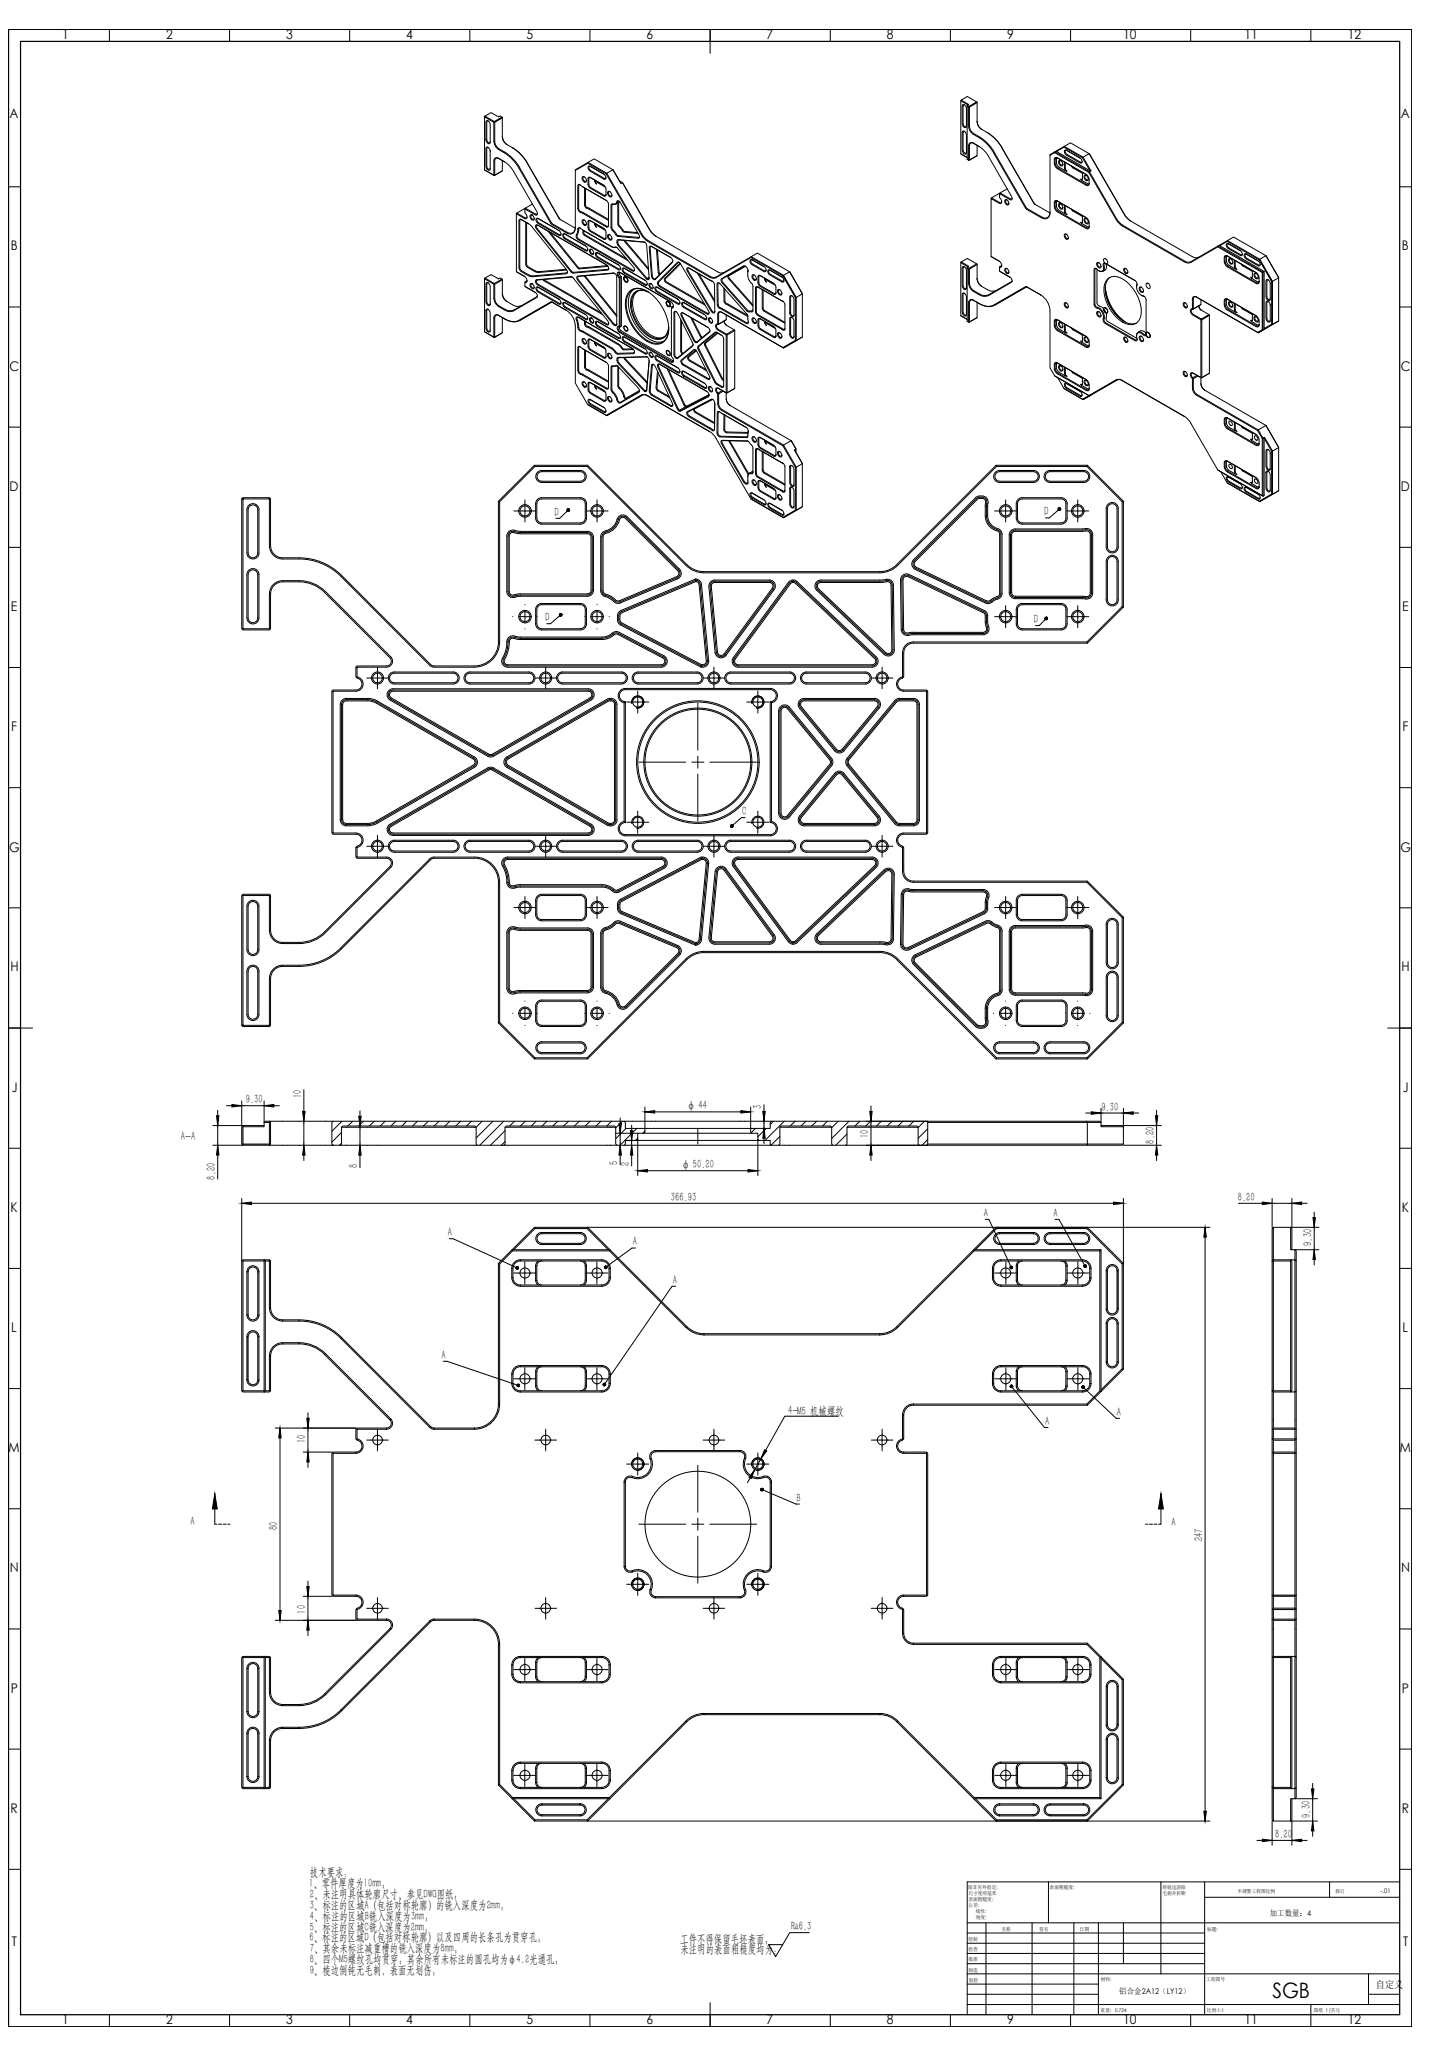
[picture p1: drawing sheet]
<svg xmlns="http://www.w3.org/2000/svg" width="841mm" height="1189mm" viewBox="0 0 841 1189" stroke-linecap="round" stroke-linejoin="round" font-family="sans-serif">
<defs><g id="words">
<text font-size="12.3" x="736" y="1155">SGB</text>
<g font-size="7.7">
<text x="36" y="22">1</text>
<text x="96" y="23">2</text>
<text x="166" y="23">3</text>
<text x="235" y="23">4</text>
<text x="305" y="22">5</text>
<text x="374" y="23">6</text>
<text x="443" y="22">7</text>
<text x="513" y="23">8</text>
<text x="583" y="23">9</text>
<text x="650" y="23">10</text>
<text x="720" y="22">11</text>
<text x="780" y="23">12</text>
<text x="6" y="68">A</text>
<text x="810" y="68">A</text>
<text x="6" y="145">B</text>
<text x="811" y="145">B</text>
<text x="5" y="214">C</text>
<text x="810" y="214">C</text>
<text x="6" y="284">D</text>
<text x="810" y="284">D</text>
<text x="6" y="353">E</text>
<text x="811" y="353">E</text>
<text x="6" y="423">F</text>
<text x="811" y="423">F</text>
<text x="5" y="492">G</text>
<text x="810" y="492">G</text>
<text x="6" y="562">H</text>
<text x="811" y="562">H</text>
<text x="7" y="631">J</text>
<text x="812" y="631">J</text>
<text x="6" y="701">K</text>
<text x="811" y="701">K</text>
<text x="7" y="770">L</text>
<text x="811" y="770">L</text>
<text x="5" y="840">M</text>
<text x="810" y="840">M</text>
<text x="6" y="909">N</text>
<text x="810" y="909">N</text>
<text x="6" y="979">P</text>
<text x="811" y="979">P</text>
<text x="6" y="1048">R</text>
<text x="811" y="1048">R</text>
<text x="7" y="1125">T</text>
<text x="812" y="1125">T</text>
<text x="36" y="1170">1</text>
<text x="96" y="1171">2</text>
<text x="166" y="1171">3</text>
<text x="235" y="1171">4</text>
<text x="305" y="1170">5</text>
<text x="374" y="1171">6</text>
<text x="443" y="1170">7</text>
<text x="513" y="1171">8</text>
<text x="583" y="1171">9</text>
<text x="650" y="1171">10</text>
<text x="720" y="1170">11</text>
<text x="780" y="1171">12</text>
</g>
<g font-size="7">
<text x="321" y="298">D</text>
<text x="604" y="298">D</text>
<text x="315" y="359">D</text>
<text x="598" y="360">D</text>
<text x="429" y="471">C</text>
<text x="174" y="635" transform="rotate(-90 174 635)">10</text>
<text x="142" y="638">9.30</text>
<text x="397" y="641">φ 44</text>
<text x="441" y="641" transform="rotate(-90 441 641)">3</text>
<text x="637" y="642">9.30</text>
<text x="105" y="659">A-A</text>
<text x="502" y="658" transform="rotate(-90 502 658)">10</text>
<text x="668" y="661" transform="rotate(-90 668 661)">8.20</text>
<text x="207" y="676" transform="rotate(-90 207 676)">8</text>
<text x="357" y="674" transform="rotate(-90 357 674)">5</text>
<text x="364" y="675" transform="rotate(-90 364 675)">2</text>
<text x="394" y="676">φ 50.20</text>
<text x="125" y="682" transform="rotate(-90 125 682)">8.20</text>
<text x="388" y="694">366.93</text>
<text x="716" y="694">8.20</text>
<text x="569" y="704">A</text>
<text x="609" y="704">A</text>
<text x="259" y="715">A</text>
<text x="366" y="720">A</text>
<text x="759" y="720" transform="rotate(-90 759 720)">9.30</text>
<text x="389" y="742">A</text>
<text x="255" y="786">A</text>
<text x="456" y="818">4-M5 机械螺纹</text>
<text x="646" y="819">A</text>
<text x="605" y="824">A</text>
<text x="177" y="835" transform="rotate(-90 177 835)">10</text>
<text x="461" y="868">B</text>
<text x="110" y="882">A</text>
<text x="161" y="885" transform="rotate(-90 161 885)">80</text>
<text x="678" y="882">A</text>
<text x="696" y="891" transform="rotate(-90 696 891)">247</text>
<text x="177" y="933" transform="rotate(-90 177 933)">10</text>
<text x="758" y="1051" transform="rotate(-90 758 1051)">9.30</text>
<text x="738" y="1063">8.20</text>
<text x="179" y="1085">技术要求：</text>
<text x="179" y="1091">1、零件厚度为10mm；</text>
<text x="179" y="1098">2、未注明具体轮廓尺寸、参见DWG图纸；</text>
<text x="179" y="1104">3、标注的区域A（包括对称轮廓）的铣入深度为2mm；</text>
<text x="179" y="1110">4、标注的区域B铣入深度为3mm；</text>
<text x="179" y="1116">5、标注的区域C铣入深度为2mm；</text>
<text x="458" y="1116">Ra6.3</text>
<text x="179" y="1123">6、标注的区域D（包括对称轮廓）以及四周的长条孔为贯穿孔；</text>
<text x="393" y="1123">工件不得保留毛坯表面；</text>
<text x="179" y="1129">7、其余未标注减重槽的铣入深度为8mm；</text>
<text x="394" y="1130">未注明的表面粗糙度均为：</text>
<text x="179" y="1135">8、四个M5螺纹孔均贯穿；其余所有未标注的圆孔均为φ4.2光通孔；</text>
<text x="179" y="1141">9、棱边倒钝无毛刺，表面无划伤；</text>
</g>
<text font-size="5.8" x="796" y="1150">自定义</text>
<g font-size="4.7">
<text x="734" y="1108">加工数量：4</text>
<text x="647" y="1153">铝合金2A12（LY12）</text>
</g>
<text font-size="3.7" x="799" y="1094">-.01</text>
<g font-size="3">
<text x="560" y="1093">除非另外指定:</text>
<text x="560" y="1096">尺寸使用毫米</text>
<text x="607" y="1093">表面粗糙度:</text>
<text x="672" y="1092">将锐边清除</text>
<text x="672" y="1096">毛刺并折断</text>
<text x="716" y="1094">不调整工程图比例</text>
<text x="772" y="1095">修订</text>
<text x="560" y="1103">公差:</text>
<text x="560" y="1099">表面粗糙度:</text>
<text x="564" y="1106">线性:</text>
<text x="564" y="1110">角度:</text>
<text x="579" y="1117">名称</text>
<text x="601" y="1117">签名</text>
<text x="624" y="1117">日期</text>
<text x="698" y="1117">标题:</text>
<text x="560" y="1122">绘制</text>
<text x="560" y="1128">检查</text>
<text x="560" y="1134">批准</text>
<text x="560" y="1140">制造</text>
<text x="637" y="1145">材料:</text>
<text x="698" y="1145">工程图号</text>
<text x="560" y="1146">验检</text>
<text x="637" y="1163">重量:</text>
<text x="698" y="1163">比例:1:1</text>
<text x="760" y="1163">图纸 1 (共1)</text>
</g>
<text font-size="2.9" x="645" y="1163">0.724</text>
</g></defs>
<!-- layer: 0 -->
<g fill="none" stroke="#000" stroke-width=".58">
<path d="M63 17v7M133 17v7M202 17v7M272 17v7M341 17v7M411 17v14M480 17v7M550 17v7M619 17v7M689 17v7M758 17v7M556 58v31l3 2-3-2"/>
<path d="M556 58l4 3M565 59l-5-3-4 2 4 2-1 1M565 59h.1M565 59v13l2 2 4 3M280 68l4-3 4 3 1-1 1 1M280 68l1-1 5 3 4-2h1l-5 3v12l2 3 9 6 4 5M281 70h2l1 2v10l-1 1h-1l-1-2zM282 70v11l1 2 1-1M286 71v-1v1M290 68h.1M290 68l1 13 1 2 4 2M291 79a6 6 0 0 0 2 5"/>
<path d="M557 76h1l1 2v11h-2v-2zM557 61h1l1 2v11l-2-1v-1zM558 61h-1v11l1 1h1M558 76l-1 1v10l1 2h1v-1M559 61h2l4-2-4 3v12l2 3 8 6 4 5M560 62l1-1-1 1M565 70a6 6 0 0 0 3 5M571 77l5 3 4 6M571 77l5 4 4 5M280 98l6 3 5-2M281 85h2l1 2v11h-1h-1l-1-2zM282 85v1v10l1 2 1-1"/>
<path d="M286 93v8l-6-3v-30l6 3v11a6 6 0 0 0 2 4l7 4 4 5 20 34M286 93a1.6 1.6 0 0 1 0-2 1.6 1.6 0 0 1 2 1l5 3 3 3 15 25v1h-1l-6-3v2l1 2-1 2-5-3v33l5 3 1 3h-1v3l6 3 1 3-14 8a5 5 0 0 1-5-1l-4-2a6 6 0 0 1-2-4v-9l-6-3v31l6 3v-11M289 92a1.5 1.5 0 0 0-2 0 1.5 1.5 0 0 0-1 1v8M291 93v6l-5 2M296 85l5 4 4 6-4-6zM301 97l18 32M305 95l18 31M333 99l11-7 11 6 4 8M340 94l11 6 4-2 4 8h1l16 27M340 96h1l8 5 1 1v1l-1 1-8-5-1-1zM565 84v6l-4 3M565 90l-4 3-2-1"/>
<path d="M566 85l-3-2a1.7 1.7 0 0 0-2 0 1.7 1.7 0 0 0-1 1v9l-1-1v-31l1 1v11a6 6 0 0 0 3 5l6 4 5 5 19 33 9 6a3 3 0 0 0 4 0 3 3 0 0 0 1-3v-33l3-2 20 12 15 27 3 3 37 21M566 85l5 5 14 24v1v1l-7-4v2l1 3-1 1-5-3v33l5 3a1.8 1.8 0 0 1 2 2 1.8 1.8 0 0 1-2 2v2l6 3a2.1 2.1 0 0 1 1 3l-13 8a6 6 0 0 1-6-1l-3-2a6 6 0 0 1-3-4v-8l-1-1v31h1v-11M566 85l-3-2a1.5 1.5 0 0 0-1 0 1.5 1.5 0 0 0-1 1v9h-1M575 88l19 32 8 5a3 3 0 0 0 4 1 3 3 0 0 0 1-3M580 86l18 31M610 95v-3a1.1 1.1 0 0 1 0-1 1.1 1.1 0 0 1 2 0l17 10 1 2v3a1.1 1.1 0 0 1-1 1 1.1 1.1 0 0 1-1 0l-16-9M610 94v2l2 1M610 88l20 11v1M610 94l2 3 17 10M611 87l8-4 11 6 20 35M611 88l-4 2M611 91v3l1 2 5 3-1-2"/>
<path d="M612 91l-2 1v3M613 93a1.8 1.8 0 0 1 1 1 1.8 1.8 0 0 1 0 2l-1-1zM614 93h-1a1.3 1.3 0 0 0 0 2 1.3 1.3 0 0 0 2 0M615 85h1l10 6 4 8h1M616 94v3M616 97v2M616 87l9 5 1 1v1l-9-4-1-2zM621 97l-1-1 1 1 5 3M625 91l-8-4h-1l1 2 8 5 1-1M626 100v4M626 91l-11-6-4 3 19 11M5 108h7"/>
<path d="M308 118l-4 2M335 108v13v1l16 9 1-1M336 107h-1M337 102h1l1 1v2l-2-1zM337 108l14 8M337 108l-2-1h-1v14a3 3 0 0 0 3 2l15 8v-13l-1-2M338 102l-1 1v1l1 1 1-1M338 109v10l1 1 13 7M339 109v10l2 1M342 103h-1v4v1l9 5 1-1M344 104v1l6 3M344 104l1 2-1-1"/>
<path d="M349 101l-7-5-1 1v1l8 5M350 113h-1l-8-5-1-1v-4h1l9 4v2l1 4M351 103h-2M351 101v-1l20 35M352 111h1l1 1v2l-2-1zM353 111h-1v1l1 1h1M357 117l1 14 3 3 8 1M358 117v13l3 4 8 1M358 116a4 4 0 0 1-4 2v14M358 105l2 1 16 27M359 117l-3 1M573 115l1-1 5 3"/>
<path d="M574 114l4-2 7 3M581 116a1.6 1.6 0 0 1 2 0 1.6 1.6 0 0 1 0 3l-1-2zM582 116a1.1 1.1 0 0 0 0 1 1.1 1.1 0 0 0 2 1M583 109l-5 3M598 117l9 6M598 117l1 1M611 116v3l1 2 5 3-1-2M612 116h-1l-1 1 1 3 1 2 17 10h1v-1M613 118a2 2 0 0 1 1 1 2 2 0 0 1 0 2 2.2 2.2 0 0 1-1-3zM614 118h-1a1.3 1.3 0 0 0 0 2 1.3 1.3 0 0 0 2 0M616 119v3M626 104l4 2"/>
<path d="M626 103l-1 1h1M627 101a1.8 1.8 0 0 1 2 1 1.8 1.8 0 0 1 0 3l-2-2zM628 101a1.3 1.3 0 0 0 0 2 1.3 1.3 0 0 0 2 0M630 106v1h-1M810 108h7M299 124v-1l5 3 1-1M299 123l5-3 6 4 1-1M300 127h1l7 4 20 25v1v1l-20 2-7-3-1-2zM304 128l1 26 6 4 17-2M305 129v24l5 4h2M306 129l-5-2v29l5 3 2 1 20-2v-1M307 124h1l1 1v2h-1l-1-1z"/>
<path d="M308 124l-1 1v1l1 1 1-1M310 126h1l12 7 1 2v1h-1l-12-7-1-1zM317 134l18 21M318 134l17 21 16-1M318 129l11 6h2l1-1 1-2v-33l7-5 11 7 22 37 37 22M319 129l10 6 3-1 1-3M323 133l-12-7v2v1l12 7M323 126l10 6M323 126l1 1M325 135l-1 1M326 135h1l12 7 1 1v2h-1l-13-7v-1zM334 133l1-1 2 1"/>
<path d="M334 132v2a2.9 2.9 0 0 0 0 5l32 18h1l-1-3-9-11h-3l-17-10M336 132h-1v2a2.5 2.5 0 0 0 0 4l31 18h1M337 127l2 1v1v1h-2zM337 133l17 10M338 133v1a1.7 1.7 0 0 0 0 2M338 134v1v1l24 14M338 127l-1 1v1l1 1 1-1M338 136l25 15M341 120l11 7M342 128h-1v4v1l9 5 1-1M344 129v1M344 130l6 3"/>
<path d="M344 129l1 2-1-1M350 138h-1l-8-5-1-1v-4l1-1 9 5v2l1 4M352 136h1l1 1v2h-1l-1-1zM353 136h-1v1l1 1h1M353 132l1-14a3 3 0 0 0 3-2l2 1 11 20-1 1-12-1M353 131l1 2 3 4M354 132l3 3M356 135l2 1 11 1M358 139l15 1M358 139h-1v1M361 139l14 17M362 139h.1"/>
<path d="M362 139l13 16M370 137h-1M371 135l4 4 37 21h2l24-14 19 11 7 13v25l-11 6M376 133l3 3 37 22h3M376 133l3 4M616 122v2M616 135a1.8 1.8 0 0 1 2 1 1.8 1.8 0 0 1-1 2l-1-1zM617 135a1.2 1.2 0 0 0-1 2 1.2 1.2 0 0 0 2 0M621 122l-1-1 1 1 5 3M626 129l4 2M626 125v4M626 128l-1 1h1"/>
<path d="M627 126a2 2 0 0 1 2 1 2 2 0 0 1 0 3 2.2 2.2 0 0 1-2-4zM628 126a1.3 1.3 0 0 0 0 2 1.3 1.3 0 0 0 2 0M630 131v-3l-1-2-17-10a1 1 0 0 0-2 0 1 1 0 0 0 0 1v3l1 2 17 10M630 131a1.1 1.1 0 0 1-1 1 1.1 1.1 0 0 1-1 0M646 127l3 3 37 22 3-1 16-9M650 124l-20-35-4 2 5 8h-1l16 28M650 124l4 4 36 21h3M650 124l4 4M710 140v-1l19 11 3-2 8 13-4 2v25M299 157l4 3M327 156l-16 1M330 157l2 1 20-2v-1l-1-2-40-23h-1v2l20 25"/>
<path d="M338 160l19 23M338 159l19 23M339 142l-12-7h-1v2l1 1 12 7 1-1M341 144h1l1 1v2h-1l-1-1zM342 144l-1 1 1 1 1 1v-1M345 146l13 7 1 1v2h-1l-12-7-2-2zM351 153l-40-23v2l20 25M352 154l-17 2M352 155v1l-20 1h-1M354 143h3M355 158l-21 2v2l21 26M355 158h1"/>
<path d="M355 158l-20 2h-1l1 2 20 25M356 158l1 2v28M357 158l1-1 31 19 1 1-2 1v28l1 1v2h-1l-30-18-1-2h1v-28l-1-2zM357 140l1 2 16 19M358 153l-12-7h-1v2l1 1 12 7 1-1M358 157v2l1 1M360 155h1l12 7 1 2v1h-1l-12-7-1-1zM373 140l-16-1v1M373 140l1 2 1 19v1l-1-1-16-19-1-2M376 142h1l11 7 1 2v1l-10 10-2-2zM380 144l1 14v1M380 144l2 15"/>
<path d="M388 149l-11-6h-1l1 17 1 1h1l10-10M389 151h.1M392 152l-11 11v2l29 17v-2l-16-27M392 152h1l1 1M393 152l-12 11v2l28 16h1M393 152l-9 9 1 2 23 13M394 153l-9 8v1l22 14M403 158l10 17M404 158l9 16M430 154l-12 7v1l14 18M431 154l-9 5-1 1 15 16M431 154h.1"/>
<path d="M431 154l-10 5v1l15 17M431 154h-1l-13 7v1l1 2 14 16M431 154l2 2v1M433 157v4l2 4 1 15h-1h-3M433 156h.1M433 156v1M434 150h1l7 4 1 2v1h-1l-7-4-1-1zM434 149l1-1 18 11 4-2 7 13-3 2v25h-1M435 159h1l1 1v1v1l-2-1zM436 159v2l1 1 1-1M439 159h1l8 5 1 2v4h-1l-9-5-1-2zM440 159l-1 1"/>
<path d="M442 154l-7-4-1 1 1 1 7 5 1-1M444 156h1l7 4 1 2v1h-1l-7-4-1-1zM453 160v-1l8 13h-1zM453 160l-19-11-20 12h-2l-1-1M556 152v31l3 2-3-2M556 151v1l4 2M557 154h1l1 2v11h-1l-1-1v-1zM558 154l-1 1v10l1 2h1v-1M559 155v-1l2 1M560 156h1v8v2l2 2 4 2a5 5 0 0 0 5 0l13-8M561 155l4-2-4 3M565 153l-5-4-4 2 4 3h-1"/>
<path d="M565 153v10l2 2 4 2a5 5 0 0 0 5 1M573 148l5 3M578 157l6 3M579 154l-1 1M579 153v1M582 155a1.8 1.8 0 0 1 1 1 1.8 1.8 0 0 1 0 2l-2-1zM582 155a1.1 1.1 0 0 0 0 2 1.1 1.1 0 0 0 2 0M634 155l-1 1v20M634 152a1.6 1.6 0 0 1 3 1 1.6 1.6 0 0 1-1 2l-1-1zM635 156v19l1 2M636 157a2.1 2.1 0 0 0 3-1 2.1 2.1 0 0 0 0-3 .7 .7 0 0 1 1-1l16 10M636 152a1.2 1.2 0 0 0-1 2 1.2 1.2 0 0 0 2 0"/>
<path d="M638 150a1.6 1.6 0 0 1 2 1 1.6 1.6 0 0 1 0 2l-1-1zM640 153v2l-2 2M650 155a1.8 1.8 0 0 1 2 1 1.8 1.8 0 0 1 0 2l-2-1zM651 155a1.1 1.1 0 0 0 0 2 1.1 1.1 0 0 0 1 0M704 143l-15 9h-2l-2-1M705 142l-1 1 26 15M705 142l26 15M705 142l9-5 18 11 8 12v26l-4 2M706 142h-1M709 148v3l1 2 5 3v-2l-1-3M710 141l7 4 2 1v2h-2l-7-4-1-2zM710 154l17 10 1-1"/>
<path d="M710 148h-1v3l1 3M711 150a1.8 1.8 0 0 1 2 1 1.8 1.8 0 0 1-1 2l-1-1zM712 150a1.2 1.2 0 0 0-1 1 1.2 1.2 0 0 0 2 1M714 150l1 5M717 145l-6-4h-1l1 2 7 4h1M718 153l1 1M719 154l5 3M720 147h1l7 4 1 1v1l-1 1-7-4-1-2zM724 156v4v1M724 160h-1l1 1 4 2M726 158a1.8 1.8 0 0 1 1 1 1.8 1.8 0 0 1 0 2l-2-1zM727 158h-1a1.4 1.4 0 0 0 0 2 1.4 1.4 0 0 0 2 0"/>
<path d="M728 151l-7-4h-1l1 2 7 4h1M728 150h1l7 13zM728 150l-18-10-4 2 25 15M730 158l1-1v34h-1zM731 157v33l5-2v-25M5 178h7M280 161h1l5 3M281 161l3-2 4 2h1h1M281 164h1l2 2v10l-1 1-1-1-1-1zM281 179h1l2 2v10l-1 1h-1l-1-2zM282 164v10l1 2h1M282 179v11l1 1h1"/>
<path d="M286 164v9l1 2 1 1 4 3a5 5 0 0 0 5 0l14-8M286 164l5-2-5 2M291 162v8v2l1 2 4 2a5 5 0 0 0 6 1M291 170a6 6 0 0 0 2 4M304 166l6 3M305 162l-1 1M307 164l1 1 1 1v1l-2-1zM308 164h-1v2l1 1 1-1M310 162l21-2 20 26 1 2h-1l-40-23-1-2zM310 166h1l12 7 1 1v2h-1l-12-7-1-1zM314 162l35 20M315 162h.1"/>
<path d="M315 162l33 19M319 175l-18 10M323 173l-12-7v2l12 7M325 175h-1M326 175h1l12 7 1 1v2h-1l-13-7v-2zM328 179l-9-4-20 11-5-1-6-3a1.7 1.7 0 0 0-2 0 1.7 1.7 0 0 0 0 2M328 179l-9-4-18 10M331 160l-20 2-1 1 1 1 40 23M358 161l1-1-2-1 1-2 30 18M359 160v29h-1l1 2 31 18M359 160v29h-1v2l30 18h1l1-1M361 160l1 1 1 2-2-1z"/>
<path d="M361 160a1.8 1.8 0 0 1 2 1 1.8 1.8 0 0 1-1 2l-1-1zM364 169l3-2h5l5 3 5 5 3 6 2 8-1 6-3 3-4 1-4-1-4-3-5-6-3-5-1-6v-5zM366 167l-2 3-1 6 2 6 2 5 4 5 4 4 5 2 4-1M369 168l-3 4v4l1 5 2 4 3 5 4 4 4 1h4M373 162l-12-7v2v1l13 7v-1M374 168l-3-1h-4l-2 2-2 2-1 4v3l3 9 6 7 4 3 3 1h4l3-1 1-3 1-4M375 169l-3-1h-3l-2 2-2 2v7l3 7 5 7 3 2 3 1h3l3-1 1-3 1-3M375 169l-2-1h-3l-3 2-1 2-1 6 1 4 2 4 3 4 3 3 6 3h2l3-2 1-2 1-3M375 160l-1 1h1h1M376 164l1 1v2l-1-1zM377 164l-1 1v1l1 1 1-1M379 166h1l12 7 1 2v1h-1l-12-7-1-1z"/>
<path d="M386 174l-1 2 2 1-1-1-1-1a1.6 1.6 0 0 1 2 0 1.6 1.6 0 0 1 0 2 1.7 1.7 0 0 0 1-2 1.7 1.7 0 0 0-2-1zM386 175h1v2l-1-1zM390 177l-2 1M390 177l-1 1h-1M392 173l-13-7v2h1l12 7h1M394 175h2l12 7 1 1v2h-1l-13-7-1-2zM411 162l2 1v2v15v1l-2-1-13-23-1-2h1l12 7M412 163h.1M412 163l-14-8v2l14 23 1 1v-1M416 164h-1v12l1 1 16 10 1-1M419 167v7v1l14 8-1-1-16-18h-1v12l1 2 16 9 1-1v-3M419 167v7l2 2"/>
<path d="M421 176l11 6M436 179l-1 1-3-1M438 166l-1 1v13l1 2M439 160v4l1 1 8 5 1-1M441 167v11M441 178l1 2M441 168v10l1 1M442 180l12 7M442 180l12 6M442 161h.1M442 161l7 4M442 161l1 2-1-2"/>
<path d="M450 168l1-1 1 1v1v1h-2zM451 168h-1l1 1 1 1M452 174l2 2v14v1l-17-9v-2v-14h1l15 8M452 160l-6-4-1 1 1 2 7 4v-1M457 171h1l1 2v9v1h-1l-1-2zM457 172v9l1 2 1-1M458 171l-1 1M460 172v25l-7 4-36-21h-1l-1 1v6h-1v1l1 3 5 3v33l-5-3-1 1v1l1 2 1 7 1 2 36 21 7 12v25l-7 4-19-10-20-36-2-3-38-21-3-1-20 12-11-6-7-12v-34a11 11 0 0 0-5-9M557 170h1l1 2v10l-1 1-1-1v-2zM558 170h-1v10l1 2h1M565 175v9l-5 2M565 161a6 6 0 0 0 3 5"/>
<path d="M575 177l18-11zM575 177a9 9 0 0 1-8-1l-4-2a1.5 1.5 0 0 0-1 0 1.5 1.5 0 0 0-1 1v11h-1M594 166l8 5M616 175a1.8 1.8 0 0 1 2 1 1.8 1.8 0 0 1-1 2l-1-1zM617 175a1.1 1.1 0 0 0-1 2 1.1 1.1 0 0 0 2 0M633 176l2 2M635 178a6 6 0 0 1 4 7v2M636 177a6 6 0 0 1 4 8l1 1M639 178a1.8 1.8 0 0 1 1 1 1.8 1.8 0 0 1 0 2l-2-2zM639 167a24 24 0 0 0 11 19M639 166a27 27 0 0 0 12 20M639 166a28 28 0 0 0 12 20"/>
<path d="M641 161a10 10 0 0 1 12 3 20 20 0 0 1 6 21 7 7 0 0 1-11 0 22 22 0 0 1-9-21zM642 160a11 11 0 0 0-2 13 19 19 0 0 0 15 14h2M656 162a3 3 0 0 1 1 4l2 4 2 1M656 162l-17-10a.9 .9 0 0 0-1 0 1 1 0 0 0 0 2 2.2 2.2 0 0 1-1 3 2.2 2.2 0 0 1-3-2h-1v1v20M658 164l-1 2M659 166a1.7 1.7 0 0 1 2 1 1.7 1.7 0 0 1-1 2l-1-1zM660 171h2M660 166a1.2 1.2 0 0 0 0 2 1.2 1.2 0 0 0 1 0M661 171l1 1 1 1v20a.9 .9 0 0 1-1 1 .9 .9 0 0 1-1 0 2.2 2.2 0 0 0-3-1 2.2 2.2 0 0 0 0 3l-1 1h-1l-17-10a3 3 0 0 1-1-4 8 8 0 0 0-5-6v-1M663 164a1.8 1.8 0 0 1 2 1 1.8 1.8 0 0 1 0 2l-2-1zM685 175a1.8 1.8 0 0 1 1 1 1.8 1.8 0 0 1 0 2l-1-1zM686 175h-1a1.2 1.2 0 0 0 0 2 1.2 1.2 0 0 0 2 0"/>
<path d="M690 179v-6a1.2 1.2 0 0 1 1-1 1.2 1.2 0 0 1 1 0l35 20M692 172l35 20 3-1M692 172a1.4 1.4 0 0 0-2 0 1.4 1.4 0 0 0 0 1v6a1.8 1.8 0 0 0-2 2 1.8 1.8 0 0 0 2 1l5 3v33l-5-2h-1v1l1 2v7l2 2 35 21 3 5v33l-26-15-16-28-2-2-37-22h-4l-15 9-20-12-3-4v-33a11 11 0 0 0-5-9l-9-5-18 10a8 8 0 0 1-9 0l-3-2a1.6 1.6 0 0 0-2-1 1.6 1.6 0 0 0-1 2M693 177l2 2M693 177l1 2 5 3M695 173v3l-5 3M695 176l-5 3a1.5 1.5 0 0 0-1 1 1.5 1.5 0 0 0 1 2l5 2M709 173v3l1 2 5 3v-2l-1-3M710 179l17 10 1-1M710 173l17 10M710 173h-1v3l1 3M711 175a1.8 1.8 0 0 1 2 1 1.8 1.8 0 0 1-1 2l-1-1z"/>
<path d="M712 175a1.2 1.2 0 0 0-1 1 1.2 1.2 0 0 0 2 1M714 175l1 5M718 178l1 1M719 179l5 3M728 163a1.1 1.1 0 0 1 0 1 1.1 1.1 0 0 1-1 0l-18-10-1-2v-3a1 1 0 0 1 1-1 1 1 0 0 1 1 0l17 10 1 2v3M732 162h1l2 1-1 11h-1l-1-2zM732 174h1l2 2v9l-1 1-1-1-1-1zM734 162h-1v10l1 1h1M734 174l-1 1v9l1 2 1-1M810 178h7M280 192l6 3 5-3M291 184v8l-5 3"/>
<path d="M301 185l-3 1h-2l-7-3a1.5 1.5 0 0 0-2-1 1.5 1.5 0 0 0-1 2v11M333 185v-2h1l32 19 1 1v1l-10 1-3-3-18-10a2.5 2.5 0 0 1-2-3M333 185l1 4M334 189h.1M335 189h.1M335 189l1 2M335 189l-1-5v-1l32 19M336 191l18 10M337 196h2v2v1l-2-1zM338 185v2M338 196h-1v2l2 1v-1M338 187h.1"/>
<path d="M338 187l1 2 18 10 3 3h6M339 186v1M339 187h.1M339 187v1l2 1M339 182l-12-7h-1l1 2 12 7h1M340 197v4l1 1 8 5h1v-1M340 197l1-1 8 5M341 197v3M341 197v-1l8 5M341 189l17 10 3 3M341 184h1l1 1v2h-1l-1-1zM342 184h-1l1 1 1 1"/>
<path d="M344 198l6 4M344 198l1 2-1-2M345 186h1l12 7 1 1v2h-1l-12-7-2-2zM352 187h-1M355 188h.1M357 187l-1 1h-1M357 187l-1 1-1-1M358 193l-12-7h-1l1 2 12 7h1M360 195h1l12 7 1 1v1l-1 1-12-7-1-2zM361 189h1l1 2h-2zM361 188a1.8 1.8 0 0 1 2 1 1.8 1.8 0 0 1-1 3l-1-2zM390 180h1l1 1 9 18v1l-9 7h-1l-1-2z"/>
<path d="M390 181l1 25 1 1 9-7M391 180l-1 1M394 185v18l1 2M394 181h1l14 8 1 1v2l-7 6h-1l-8-15zM394 186v17l1 1M399 184l6 11M400 184l6 11M401 199v1M405 195h1M406 194v1M408 182l-12-7h-1v1l1 1 12 7h1M408 200l9 19 2 1"/>
<path d="M408 198v2M409 189l-14-8h-1v1l8 16h1l8-7M410 184h1l1 1v2l-2-1zM411 184h-1v1l1 1h1M415 192h-1l-10 9 10 20 4 3 1-1M415 192l-7 6M415 187h1v-5a1.2 1.2 0 0 1 0-1 1.2 1.2 0 0 1 2 0l35 20 11-6M415 193l-7 6 11 21M419 186l1 2M419 186l1 2 5 3M420 182v3l-4 2M420 194h1v33h-1v4"/>
<path d="M420 185l-5 3-1 1 1 1 5 3M420 194l5-3-4 3M425 191v34l-4 2M435 184l2 1v2l-2-1zM436 184h-1l1 2 1 1 1-1M438 182l15 8M439 185v3l1 2 8 5M440 190l-2-2v-3l1-1 9 6 1 5h-1M440 191l8 4M440 184l-1 1M442 186h.1M442 186l7 4"/>
<path d="M442 186l1 2-1-2M449 194l-1 1M450 193v-1l2 1v2h-2zM451 193h-1l1 1 1 1M454 190v1l-1-1M457 184h1l1 1v10v1l-1-1-1-1zM457 184v10l1 1h1v-1M458 184h-1M565 184l-4 2h-2M611 185v3M612 185h-1l-1 1v3l1 1 18 10M612 187a1.8 1.8 0 0 1 2 0 1.8 1.8 0 0 1 0 3l-1-2z"/>
<path d="M614 187h-1a1.2 1.2 0 0 0 0 1 1.2 1.2 0 0 0 2 1M616 187v4M616 191v1M616 188v3l1 2-4-3-2-2M621 191l-1-1 1 1 5 3M626 198l3 2M626 193v4v1M626 197h-1l1 1M627 195a1.8 1.8 0 0 1 2 1 1.8 1.8 0 0 1 0 2l-1-1zM628 194l2 2v4a1.1 1.1 0 0 1-1 1 1.1 1.1 0 0 1-1 0l-17-10-1-2v-3a1.1 1.1 0 0 1 0-1 1.1 1.1 0 0 1 2 0l16 10M628 195a1.4 1.4 0 0 0 0 2 1.4 1.4 0 0 0 1 0h1M629 200h1"/>
<path d="M630 199v1h-1M634 180a1.8 1.8 0 0 1 2 1 1.8 1.8 0 0 1 0 2l-1-1zM636 180a1.1 1.1 0 0 0-1 2 1.1 1.1 0 0 0 2 0M640 187l17 10 1-1M641 186l17 10M650 195a1.6 1.6 0 0 1 2 1 1.6 1.6 0 0 1 0 2l-2-1zM651 195a1.1 1.1 0 0 0 0 2 1.1 1.1 0 0 0 1 0M658 192l2-1 3 2M659 194a2 2 0 0 1 2 1 2 2 0 0 1 0 3 2.2 2.2 0 0 1-2-4zM660 195v-1a1.2 1.2 0 0 0 0 2 1.2 1.2 0 0 0 1 0M663 193a.7 .7 0 0 1-1 1 .7 .7 0 0 1 0-1 2.1 2.1 0 0 0-3-1 2.1 2.1 0 0 0-2 2M663 192h1a1.6 1.6 0 0 0-1 2 1.6 1.6 0 0 0 2 1v-2l-1-1 1 1v2a1.7 1.7 0 0 1-2-1 1.7 1.7 0 0 1 0-2z"/>
<path d="M695 185v33M695 185l5-3-5 3M700 182v34l-5 2M723 185l5 3M724 181v4v1M724 185h-1M725 183a1.8 1.8 0 0 1 2 1 1.8 1.8 0 0 1 0 2l-1-1zM727 183l-17-10a1.1 1.1 0 0 0-1 0 1.1 1.1 0 0 0-1 1v3l1 2 18 10a1.1 1.1 0 0 0 1 0 1.1 1.1 0 0 0 0-1M727 183l1 1v4M727 183a1.2 1.2 0 0 0-1 2 1.2 1.2 0 0 0 2 0M732 190l-4 2 3-2M740 186l-9 4"/>
<path d="M336 200l-1 1v13v2h2M337 202l14 8M337 202l-2-2-1 1v13a3 3 0 0 0 3 3M337 217l14 8 1-1M338 202v10l1 2 13 7M339 203v10l2 1M341 200l1 2 8 5 1-1M341 214l11 6M349 201l1 1 1 4M351 210l1 2v13l-15-8M352 204l1 1 1 1v1h-1h-1zM353 204l-1 1v1l1 1 1-1"/>
<path d="M354 212h3l12 13 1 2-11 6h-1l-2-4-3-3zM354 201l2 3M356 212h-2v13M357 212h-1M357 208l1 2 15 16M357 212v11l1 2M358 212v11l2 3 2 4 8-4-11 7-2-2M358 207l-1 1 1 2 15 16M361 207l13 15M361 207l13 14M366 202h-5M367 203l-1 1h-9l-1-1"/>
<path d="M373 202l-12-7h-1l1 2 13 7M374 206h.1M374 206l-17 1v1M374 206l-16 1M374 206l2 3M375 208l-1 18h-1M376 204h1l1 2-1 1-1-1zM377 204h-1v1l1 1h1M377 211h1l1 1 10 21v2l-12-7-1-1zM378 211h-1l-1 16 12 7h1M379 206h1l12 7 1 1v1l-1 1-12-7-1-2zM380 215l-1 9"/>
<path d="M380 211h1l28 15 1 2v1l-16 9h-1l-1-1-11-25zM381 216l-1 8 1 2M386 203h1v2h-1zM386 203a1.8 1.8 0 0 1 1 1 1.8 1.8 0 0 1 0 2l-1-1zM386 213l10 22M387 214l10 21 13-7M392 213l-12-7h-1l1 2 12 7h1M394 208l7-6h1l8 16v1l-15-8-1-1zM394 215h2l12 7 1 1v1l-1 1-13-8-1-1zM402 202l-8 6 1 2 15 9 1-1M402 202h.1M403 203l-5 3v2l11 6"/>
<path d="M403 203l-5 4v1l10 6M610 213v-2a1 1 0 0 1 0-1 1 1 0 0 1 2 0l17 10 1 2v3M610 213v2l2 1 16 10a1.1 1.1 0 0 0 1 0 1.1 1.1 0 0 0 1-1M610 217l20 12 1-1-5 3 20-11M610 213v-3h2l16 10M610 213l2 3 17 9M611 210v3l1 2 5 3-1-2v-3M612 218l3 7 11 6M613 211a1.8 1.8 0 0 1 1 1 1.8 1.8 0 0 1 0 3l-1-1zM614 212a1.2 1.2 0 0 0-1 1 1.2 1.2 0 0 0 2 1M616 212v4M616 216v1"/>
<path d="M621 216l-1-1 1 1 5 3M626 218v4v1M685 215a1.8 1.8 0 0 1 1 1 1.8 1.8 0 0 1 0 2l-1-1zM686 215h-1a1.2 1.2 0 0 0 0 2 1.2 1.2 0 0 0 2 0M690 219v6l2 3 36 21h-1M692 217l-2 1M693 217l-3 2M695 218v4l1 3 36 21 8 13v25l-12 6M700 216l-5 3-5-3a1.9 1.9 0 0 0 0 3M337 221h2v2v1l-2-1zM338 221h-1v2l2 1v-1M340 231h1l8 5 1 1v1h-1l-8-4-1-2z"/>
<path d="M342 221l7 5M342 221l-1 1v3v2l9 5 1-1M344 223l1 2-1-2M344 223l6 4M349 236l-7-5h-1l1 2 8 5h1M349 226l-8-5-1 1v4l1 1 8 5h1v-1M349 226l1 1 1 4M352 229l1 1 1 1v1h-2zM353 229l-1 1v1l1 1 1-1M354 225l1 2M355 227l1 1 1 3M358 225l2 1 1 3"/>
<path d="M361 229v1l1 1M371 229l-20 11M373 226h.1M373 226l1-1zM375 229l-2-1-2 1-20 11-11-6M380 224v2l7 4M381 226l6 3M392 236l1 1M393 237v1M393 237h1M396 235l-3 2M396 235h1"/>
<path d="M397 235h-1M401 237l1 2 11 6M408 222l-12-7h-1l1 2 12 7h1M409 226l-28-15v1l11 24M410 229l-16 8M410 224h1h1v3l-2-1zM410 229l-13 6M410 228v1M411 224h-1v1l1 1h1M412 231l-10 6v1l11 6M412 231l-14 7v2l15 9v-1v-15M414 222l-10-21v-1l10-8 4 2 1 2v27l-1 1h-1"/>
<path d="M415 222l2 2M416 228v6l2 3 35 20 5-2 2 5 4 8-3 2v25h-1M416 238l-1 1v11l1 2h1l15 1 1-1M417 239l15 8M417 239l-1-1h-1v12l1 2 1 1h15l1-2M418 226l-3 1M418 226l-3 2M419 240v8M420 231l1 1 1 2M420 231l1 2 1 1 36 21 2 5v2M425 225l-5 2-5-2-1 1 1 2M616 222l9 5 1 1v1l-10-5v-1z"/>
<path d="M625 226l-8-4h-1l1 2 8 5 1-1M626 223l4 2M626 222h-1l1 1M627 220a1.8 1.8 0 0 1 2 1 1.8 1.8 0 0 1 0 2l-2-2zM628 220a1.2 1.2 0 0 0 0 2 1.2 1.2 0 0 0 2 0M630 224v1h-1M649 220h-1h-2l-20 11-11-6M695 222v2l2 2M5 247h7M411 248l1 1h1v-16l-1-2-15 8 1 2 12 7M419 248l1 2 13 1M419 240v8l1 2h13"/>
<path d="M421 255l12 19M422 255l11 19M432 247a3 3 0 0 1 1 4M432 255h-14l12 23M432 255h1M433 251h.1M433 249v2M435 253h2v3l-2-1zM436 253h-1l1 1 1 1h1M438 260h-1l1 15 15 9h1v-1M439 253h1l8 5 1 2v4h-1l-9-5-1-2zM439 254v3l1 2 8 4h1"/>
<path d="M440 253l-1 1M442 255l1 2-1-2M442 255l7 4M453 258v-1l8 13h-1M709 242v2l1 2 5 3-1-1M710 247l17 10M710 242h-1v3l1 2M711 244a1.4 1.4 0 0 1 2 0 1.4 1.4 0 0 1-1 2l-1-1zM714 244v4M714 248l1 1M718 246l1 1M718 246l1 2"/>
<path d="M719 247l5 4M724 250v4M724 254v1M724 253v1h-1l1 1 4 2M726 252a1.3 1.3 0 0 1 1 1 1.3 1.3 0 0 1 0 1l-1-1zM728 249l4-3 8 13-4 2-5-8zM728 256v1h-1M728 257v-3l-1-2-17-10a1.1 1.1 0 0 0-1 0 1.1 1.1 0 0 0-1 1v2l1 2 18 11M728 256a1.1 1.1 0 0 1 0 2 1.1 1.1 0 0 1-1-1M731 253v34h-1M731 253l-1 1M731 253v34l-27-15"/>
<path d="M731 253l5 8v25M810 247h7M309 269h31M309 270v-1l-21 21M311 273l2-1h23a3 3 0 0 1 3 4 3 3 0 0 1-3 3h-23a3 3 0 0 1-3-2 3 3 0 0 1 1-4zM312 273h1h23a2.8 2.8 0 0 1 2 3 2.8 2.8 0 0 1-2 2h-23a2.8 2.8 0 0 1-2-2 2.8 2.8 0 0 1 1-3zM340 270v-1l57 57M431 278v1M433 278v-3l1-1h1l1-1-1-15-3-3h-15v2l14 22M433 278l-1 2h-1M433 279l-1 1-1-1M435 278h1l1 1v2l-2-1z"/>
<path d="M436 273h-1l-2 1v2M436 272l-3 2M436 278h-1l1 1 1 1h1M439 279v3l1 1 8 5M440 278l-1 1M441 261v11M441 272l1 2 12 7M441 261v11l1 1M442 273l12 7M442 279v1M442 280l1 2-1-2M450 261h1l1 1v2l-2-1z"/>
<path d="M451 261l-1 1 1 1 1 1v-1M452 267l1 1 1 2v14l-1 1-1-1M453 268l-15-8h-1v14v1l15 9M457 269h1l1 2v10h-1l-1-2zM457 270v9l1 2h1v-1M458 269l-1 1M460 260l4 8v25l-11 6M576 269h53M576 270v-1l-57 57M598 272h-20a3 3 0 0 0-3 3 3 3 0 0 0 3 4h20M598 273h-20a2.8 2.8 0 0 0-3 2 2.8 2.8 0 0 0 3 3h20M598 272a3 3 0 0 1 3 3 3 3 0 0 1-3 4"/>
<path d="M598 273a2.8 2.8 0 0 1 2 2 2.8 2.8 0 0 1-2 3M605 273l2-1h20a3 3 0 0 1 3 4 3 3 0 0 1-3 3h-20a3 3 0 0 1-3-2 3 3 0 0 1 1-4zM606 273h1h20a2.8 2.8 0 0 1 3 3 2.8 2.8 0 0 1-3 2h-20a2.8 2.8 0 0 1-2-2 2.8 2.8 0 0 1 1-3zM629 270v-1l21 21M706 273l4 6 18 11 8-4M709 266v3l1 2 5 3v-1l-1-4M710 276l7 4 2 1v1l-2 1-7-4-1-2zM710 279l19 11 11-6M710 272l17 10h1v-1M710 267h-1v3l1 2M711 269a1.4 1.4 0 0 1 2 0 1.4 1.4 0 0 1-1 2l-1-1zM714 269l1 5"/>
<path d="M717 280l-6-4h-1l1 2 7 4h1M718 271l1 1M718 271l1 2M719 272l5 4M724 275v4M724 278v1h-1l1 1 4 2M726 277a1.3 1.3 0 0 1 1 1 1.3 1.3 0 0 1 0 1l-1-1zM732 260h1l2 2v9l-1 1-1-1-1-1zM732 273l1-1 2 3v9h-1l-1-1-1-1zM734 260l-1 1v9l1 1h1M734 273h-1v9l1 2 1-1M736 261v25"/>
<path d="M140 289v75M140 289l1-1v1M140 289h1M141 288h15M143 295v25M144 295a2.8 2.8 0 0 1 2-3 2.8 2.8 0 0 1 3 3v25a2.8 2.8 0 0 1-3 3 2.8 2.8 0 0 1-2-3M144 292a3 3 0 0 1 4-1 3 3 0 0 1 2 4v25a3 3 0 0 1-4 3 3 3 0 0 1-3-3v-25zM156 289v-1v1M156 289v27M289 290h-1v81M313 288h23a3 3 0 0 1 3 3v9a3 3 0 0 1-3 3h-23M313 289h23"/>
<path d="M313 288a3 3 0 0 0-3 3v9a3 3 0 0 0 3 3M313 288l-1 1-1 2v9l1 2h1M336 288l1 1 2 2-1 9-1 2h-24M434 285h1l7 4 1 2v1h-1l-7-4-1-1zM434 289l19 10 11-6M442 289l-7-4h-1l1 2 7 5 1-1M442 280l7 4M444 291h1l7 4 1 2v1h-1l-7-4zM448 283l-9-5h-1v4l1 2 9 5M448 282l1 3v3l-1 1M449 288h-1M450 286h1l1 1v2l-2-1z"/>
<path d="M451 286h-1l1 2 1 1v-1M452 295l-6-4-1 1 1 1 7 5v-1M457 282h1l1 2v9v1l-1-1-1-1zM457 282v10l1 1h1M458 282h-1M564 288l2-1a4 4 0 0 1 6 3l-1 8a8 8 0 0 0 7 8l2 2v35a5 5 0 0 1-5 4 4 4 0 0 1-5 2l-41-20a3 3 0 0 1-1-5zM567 288h1M567 287l-2 1-36 36M568 287a3 3 0 0 1 3 6v5a9 9 0 0 0 7 9l1 2M570 291v7a10 10 0 0 0 8 10v1v34a4 4 0 0 1-4 3l-1 1M570 291v-2l-1-1h-3l-1 1-36 36v1l1 2 41 19h2M591 288h23a3 3 0 0 1 3 3v9a3 3 0 0 1-3 3h-23"/>
<path d="M591 289h23M591 288a3 3 0 0 0-3 3v9a3 3 0 0 0 3 3M591 288l-1 1-1 2v9l1 2h1M614 288l2 1 1 2-1 9-1 2h-24M641 292a3 3 0 0 1 4-1 3 3 0 0 1 2 3v22a3 3 0 0 1-4 4 3 3 0 0 1-3-4v-22zM642 292a2.8 2.8 0 0 1 3 0 2.8 2.8 0 0 1 1 2v22a2.8 2.8 0 0 1-3 3 2.8 2.8 0 0 1-2-3v-22zM649 290h1v61M720 282h1l7 4 1 1v1l-1 1-7-4-1-2zM728 286l-7-4h-1l1 2 7 4h1M728 281a1.1 1.1 0 0 1 0 2 1.1 1.1 0 0 1-1-1l-18-10-1-2v-2a1.1 1.1 0 0 1 1-2 1.1 1.1 0 0 1 1 1l17 10 1 2v2M5 316h7M157 316a7 7 0 0 0 6 7h10a35 35 0 0 1 25 10l51 52h2h23a14 14 0 0 0 14-14"/>
<path d="M301 307h39a3 3 0 0 1 3 4M301 308h39l2 1 1 2v30M301 309h39h1l1 2M301 307h-3a4 4 0 0 0-5 3v32a4 4 0 0 0 6 3h2M301 308h-2a3 3 0 0 0-5 2v32a3 3 0 0 0 5 2h2M301 309l-3-1a2.2 2.2 0 0 0-3 2v33a3 3 0 0 0 4 1l2-1M342 311v30M343 311v30M348 308l2-1a11 11 0 0 0 8-8 3 3 0 0 1 5 0l30 30a3 3 0 0 1-1 6l-33 14a5 5 0 0 1-6-3h-1a5 5 0 0 1-5-4v-32zM350 308a12 12 0 0 0 8-9 2.8 2.8 0 0 1 4 0l31 31v2l-1 2-33 14h-2l-2-1M350 308h-1l-1 2v32a4 4 0 0 0 4 3l3 2M358 301a12 12 0 0 1-9 8v1v32a3 3 0 0 0 3 2l2 1a4 4 0 0 0 4 2l33-14a2.1 2.1 0 0 0 1-3l-30-30a2.1 2.1 0 0 0-4 1"/>
<path d="M579 309v34M628 307h2l1 2v34l-1 2h-2M628 307h-41l-1 1-1 1v34M810 316h7M143 332v25M144 332a2.8 2.8 0 0 1 2-3 2.8 2.8 0 0 1 3 3v25M197 333l52 52 2 1h23a15 15 0 0 0 15-15v-81l20-20h31l57 57 4 3 5 1h103l5-1 5-3 57-57h53l20 20v61l-20 20h-101a6 6 0 0 0-6 6v14M197 333a34 34 0 0 0-24-10h-10a8 8 0 0 1-7-7v-27h-15v75h15v-21a8 8 0 0 1 7-7h10a22 22 0 0 1 15 6l38 38a3 3 0 0 1 1 4 3 3 0 0 1-3 2h-17v5M397 326l5 4 5 1h103l5-2 4-3M402 335l-43 18-2 2v3l1 2 1 1 46 25a4 4 0 0 0 5-4M402 335v1l-42 18-2 1v3l1 3 47 24-1 1M402 335h1a3 3 0 0 1 3 3l4 44"/>
<path d="M403 336h.1M403 336l1 2 5 44-1 2h-2M413 335h32a3 3 0 0 1 3 2 3 3 0 0 1 0 4l-28 38M413 336h32a2.8 2.8 0 0 1 2 2 2.8 2.8 0 0 1 0 3l-28 38a2.8 2.8 0 0 1-3 1 2.8 2.8 0 0 1-2-3l-3-38v-2l3-1M413 337h32a2.1 2.1 0 0 1 2 1 2.1 2.1 0 0 1 0 2M414 335l-3 1-1 3 4 38a4 4 0 0 0 2 3 4 4 0 0 0 4-1M414 337h-2l-1 2 4 38a2.1 2.1 0 0 0 2 2 2.1 2.1 0 0 0 2-1l28-38M457 337a2.6 2.6 0 0 1 4 0l45 43a2.8 2.8 0 0 1 1 3 2.8 2.8 0 0 1-3 2h-77a2.8 2.8 0 0 1-2-4zM457 337h2h1l46 44a2.1 2.1 0 0 1 0 2 2.1 2.1 0 0 1-2 1h-77a2.1 2.1 0 0 1-2-1 2.1 2.1 0 0 1 0-2zM459 335v2M459 335l2 1M459 335l-3 2-32 43a3 3 0 0 0 0 4 3 3 0 0 0 3 2h77a3 3 0 0 0 4-2 3 3 0 0 0-1-4l-46-44"/>
<path d="M472 337l2-2h38a3 3 0 0 1 5 3v38a4 4 0 0 1-2 3 4 4 0 0 1-4-1l-39-37a3 3 0 0 1 0-4zM513 336a2.8 2.8 0 0 1 3 2l1 38a2.8 2.8 0 0 1-2 2 2.8 2.8 0 0 1-3 0l-39-37a2.8 2.8 0 0 1-1-3 2.8 2.8 0 0 1 3-2h38M513 336l2 1v1l1 38M513 336l-38 1a2.1 2.1 0 0 0-2 1 2.1 2.1 0 0 0 0 2l39 37a2.1 2.1 0 0 0 3 1 2.1 2.1 0 0 0 1-2M529 324a2.8 2.8 0 0 0 1 5l40 19M641 322a3 3 0 0 1 4-1 3 3 0 0 1 2 4v22a3 3 0 0 1-4 3 3 3 0 0 1-3-3v-22zM642 322a2.8 2.8 0 0 1 3 0 2.8 2.8 0 0 1 1 3v22a2.8 2.8 0 0 1-3 3 2.8 2.8 0 0 1-2-3v-22zM143 357a3 3 0 0 0 3 4 3 3 0 0 0 4-4M143 357v-25a3 3 0 0 1 3-3 3 3 0 0 1 4 3v25M144 357a2.8 2.8 0 0 0 2 3 2.8 2.8 0 0 0 3-3M156 343v21M157 343a7 7 0 0 1 6-7h10a21 21 0 0 1 15 7l38 37a2.8 2.8 0 0 1 0 3 2.8 2.8 0 0 1-2 2h-18"/>
<path d="M313 349h23a3 3 0 0 1 3 3v9a3 3 0 0 1-3 3h-23M313 350h23h1l2 2-1 9-1 2-24 1M313 349a3 3 0 0 0-3 3v9a3 3 0 0 0 3 3M313 350h-1l-1 2v9l1 2 1 1M342 341l-1 2h-1h-39M343 341l-1 2-2 1h-39M343 341a3 3 0 0 1-3 4h-39M359 355l43-19h1a2.7 2.7 0 0 1 2 2l4 45a3 3 0 0 1-3 2v-1l-46-24-1-1zM569 354l-44-21a2.1 2.1 0 0 0-3 2l1 29 1 2h1h3h41a2.4 2.4 0 0 0 2-2 2.4 2.4 0 0 0-1-2v-6M569 354l1 2M569 353l-43-21a3 3 0 0 0-5 3v29a4 4 0 0 0 6 3h42a4 4 0 0 0 2-6v-5M569 353l2 1v2"/>
<path d="M579 343a8 8 0 0 1-5 4l-2 1h-2M584 343a3 3 0 0 0 3 3h39a4 4 0 0 0 6-3v-34a4 4 0 0 0-6-3h-39a3 3 0 0 0-3 3v34M584 343l2 2h1l41 1a2.8 2.8 0 0 0 3-3v-34a3 3 0 0 0-5-2h-39h-1l-2 2v34M585 343l1 1 1 1h41M591 349h23a3 3 0 0 1 3 3v9a3 3 0 0 1-3 3h-23M591 350h23h2l1 2-1 9-1 2-24 1M591 349a3 3 0 0 0-3 3v9a3 3 0 0 0 3 3M591 350h-1l-1 2v9l1 2 1 1M649 351h1l-21 21M141 364h15M293 371h.1M294 371l-1 5-2 5"/>
<path d="M294 371h.1M295 371h.1M298 369a2.8 2.8 0 0 0-4 2M298 368l3 1M301 369h47M301 368h-3a4 4 0 0 0-5 3M301 370l-3-1a2.2 2.2 0 0 0-3 2M348 369l5-1a5 5 0 0 1 5-2l26 14M355 367h2l26 13a2.1 2.1 0 0 1 1 3 2.1 2.1 0 0 1-2 1h-88a2.3 2.3 0 0 1-2-1 2.3 2.3 0 0 1 0-3l2-5 1-4M355 367l-3 2-3 1h-48M358 366l26 13a3 3 0 0 1 2 4 3 3 0 0 1-4 3h-88a4 4 0 0 1-4-3 4 4 0 0 1 2-4l1-4v-4M358 366a5 5 0 0 0-6 1l-4 1h-47"/>
<path d="M384 380a2.8 2.8 0 0 1 1 3 2.8 2.8 0 0 1-3 2h-88a2.8 2.8 0 0 1-3-4M528 372h101M528 372a6 6 0 0 0-5 5v14h-1M571 362v-6l-2-2-43-21a2.8 2.8 0 0 0-4 2v29a3 3 0 0 0 5 2h42l2-1v-2M629 371v1M5 386h7M193 400h-1v82h1M207 391l-1 1a4 4 0 0 1 3 4 4 4 0 0 1-3 3h-14M207 386h-1v6M207 391a4 4 0 0 1 3 5 4 4 0 0 1-4 4h-13v82h13a4 4 0 0 1 4 4 4 4 0 0 1-3 4M225 399l2-1h113a4 4 0 0 1 4 3 4 4 0 0 1-2 4l-56 32-2 1-2-1-56-32a3 3 0 0 1-1-6zM225 400l2-1h113a2.8 2.8 0 0 1 3 2 2.8 2.8 0 0 1-1 3l-58 33h-2l-56-33a2.8 2.8 0 0 1-1-4z"/>
<path d="M226 390l2-1h34a3 3 0 0 1 4 3 3 3 0 0 1-4 4h-34a3 3 0 0 1-3-3 3 3 0 0 1 1-3zM226 390l2-1h34a2.8 2.8 0 0 1 3 3 2.8 2.8 0 0 1-3 3h-34a2.8 2.8 0 0 1-3-2 2.8 2.8 0 0 1 1-3zM269 390l3-1h34a3 3 0 0 1 3 3 3 3 0 0 1-3 4h-34a3 3 0 0 1-3-3 3 3 0 0 1 0-3zM270 390l2-1h34a2.8 2.8 0 0 1 3 3 2.8 2.8 0 0 1-3 3h-34a2.8 2.8 0 0 1-3-2 2.8 2.8 0 0 1 1-3zM323 390l2-1h34a3 3 0 0 1 4 3 3 3 0 0 1-4 4h-34a3 3 0 0 1-3-3 3 3 0 0 1 1-3zM324 390l1-1h34a2.8 2.8 0 0 1 3 3 2.8 2.8 0 0 1-3 3h-34a2.8 2.8 0 0 1-2-2 2.8 2.8 0 0 1 1-3zM367 390l2-1h34a3 3 0 0 1 4 3 3 3 0 0 1-4 4h-34a3 3 0 0 1-3-3 3 3 0 0 1 1-3zM367 390l2-1h34a2.8 2.8 0 0 1 3 3 2.8 2.8 0 0 1-3 3h-34a2.8 2.8 0 0 1-2-2 2.8 2.8 0 0 1 0-3zM420 390l3-1h34a3 3 0 0 1 3 3 3 3 0 0 1-3 4h-34a3 3 0 0 1-4-3 3 3 0 0 1 1-3zM421 390l2-1h34a2.8 2.8 0 0 1 3 3 2.8 2.8 0 0 1-3 3h-34a2.8 2.8 0 0 1-3-2 2.8 2.8 0 0 1 1-3zM500 389h-34a3 3 0 0 0-3 3 3 3 0 0 0 3 4h34M500 389h-34a2.8 2.8 0 0 0-2 3 2.8 2.8 0 0 0 2 3h34"/>
<path d="M501 389a3 3 0 0 1 3 3 3 3 0 0 1-3 4M501 389a2.8 2.8 0 0 1 2 3 2.8 2.8 0 0 1-2 3M522 391a4 4 0 0 0-3 5 4 4 0 0 0 4 4h13v82h-13a4 4 0 0 0-4 4 4 4 0 0 0 3 4M522 392a4 4 0 0 0-3 4 4 4 0 0 0 4 3h13M536 400h1v82h-1M810 386h7M212 404h-12a3 3 0 0 0-3 3v67a4 4 0 0 0 3 4h12M212 405h-12l-2 2v67v2l2 1h12M212 405h-12l-1 1-1 1v67l2 2h12M213 404h3l2 1 56 33a3 3 0 0 1 0 6l-56 32-5 2M213 405l4 1 57 32a2.8 2.8 0 0 1 0 5M213 405l5 2 56 32"/>
<path d="M226 400h1h113a2.1 2.1 0 0 1 2 1 2.1 2.1 0 0 1-1 3l-57 32h-1l-57-32a2.1 2.1 0 0 1 0-4zM351 404l-58 34a3 3 0 0 0 0 6l58 33M351 404h1a4 4 0 0 1 5 3v67a4 4 0 0 1-6 3M355 407v67M356 407a2.4 2.4 0 0 0-4-1l-58 33a2.1 2.1 0 0 0 0 3l58 34a2.4 2.4 0 0 0 4-2M361 406h1v70M361 406v69M361 406a4 4 0 0 1-3-4 4 4 0 0 1 4-4h84a4 4 0 0 1 4 4 4 4 0 0 1-4 4M362 406a3 3 0 0 1-4-4 3 3 0 0 1 4-3h84a3 3 0 0 1 3 3 3 3 0 0 1-3 4M366 407a3 3 0 0 1 3-5 3 3 0 0 1 3 4 3 3 0 0 1-4 3M435 407a3 3 0 0 1 3-5 3 3 0 0 1 4 4 3 3 0 0 1-5 3M446 406v70"/>
<path d="M446 406v69M451 411a2.8 2.8 0 0 1 2-3 2.8 2.8 0 0 1 3 1l24 30 1 1-1 2-24 30a2.8 2.8 0 0 1-3 1 2.8 2.8 0 0 1-2-3v-59M452 411v59a2.1 2.1 0 0 0 1 2 2.1 2.1 0 0 0 2 0l25-30M452 411a2.1 2.1 0 0 1 1-2 2.1 2.1 0 0 1 2 1l25 29M457 409l24 29 1 2-1 3-24 29a3 3 0 0 1-4 2 3 3 0 0 1-3-4v-59M457 409a3 3 0 0 0-4-1 3 3 0 0 0-3 3M463 405l2-1h41a3 3 0 0 1 3 2 3 3 0 0 1-1 4l-20 24-3 1-2-1-21-24a3 3 0 0 1 1-5zM463 409a2.8 2.8 0 0 1 0-3 2.8 2.8 0 0 1 2-1h41a2.8 2.8 0 0 1 2 1 2.8 2.8 0 0 1 0 3M463 409l20 25M508 409l-20 25M518 405l2-1h8a3 3 0 0 1 4 3v67a3 3 0 0 1-4 4l-8-1h-2l-28-34-1-2 1-3zM518 405h2h9l2 2v67l-1 2-1 1h-9l-2-1-27-34-1-1 1-2z"/>
<path d="M519 406l1-1h8l1 1 1 1v67v1l-1 1h-9h-1l-28-35v-2zM274 439a2.1 2.1 0 0 1 0 3M480 439v2v1M483 434a2.8 2.8 0 0 0 5 0M487 433l-2 1-1-1-20-24a2.1 2.1 0 0 1-1-3 2.1 2.1 0 0 1 2-1h41a2.1 2.1 0 0 1 2 1 2.1 2.1 0 0 1-1 3l-20 24M5 455h7M274 442l-56 33-5 1M274 443l-56 32-5 2M283 445l-57 33a2.1 2.1 0 0 0-1 2 2.1 2.1 0 0 0 2 2h113a2.1 2.1 0 0 0 2-2 2.1 2.1 0 0 0-1-2l-56-33M283 445h2M294 443a2.8 2.8 0 0 1 0-5l58-33a3 3 0 0 1 4 2v67a3 3 0 0 1-5 2l-57-33M483 447l1-1a3 3 0 0 1 4 1l20 25a3 3 0 0 1 1 4 3 3 0 0 1-3 2h-41a3 3 0 0 1-3-2 3 3 0 0 1 0-4z"/>
<path d="M484 447a2.8 2.8 0 0 1 4 1l20 24a2.8 2.8 0 0 1 0 3 2.8 2.8 0 0 1-2 2h-41a2.8 2.8 0 0 1-2-2 2.8 2.8 0 0 1 0-3zM484 448l-20 25a2.1 2.1 0 0 0-1 2 2.1 2.1 0 0 0 2 1h41a2.1 2.1 0 0 0 2-1 2.1 2.1 0 0 0-1-2l-20-25M484 448l1-1 2 1M810 455h7M225 477l57-33h2h2l56 33a3 3 0 0 1 2 3 3 3 0 0 1-4 3h-113a3 3 0 0 1-3-2 3 3 0 0 1 1-4zM225 478l59-34 58 33a2.8 2.8 0 0 1 1 3 2.8 2.8 0 0 1-3 2h-113a2.8 2.8 0 0 1-2-1 2.8 2.8 0 0 1 0-3zM361 475l1 1M361 475a4 4 0 0 0-3 4 4 4 0 0 0 4 4h84a4 4 0 0 0 4-4 4 4 0 0 0-4-4M362 476a3 3 0 0 0-4 3 3 3 0 0 0 4 4h84a3 3 0 0 0 3-4 3 3 0 0 0-3-3M366 476a3 3 0 0 1 3-4 3 3 0 0 1 3 4 3 3 0 0 1-4 3M435 476a3 3 0 0 1 3-4 3 3 0 0 1 4 4 3 3 0 0 1-5 3M446 475v1"/>
<path d="M192 482h14a4 4 0 0 1 3 4 4 4 0 0 1-3 4h1M206 496h18a2.8 2.8 0 0 1 2 2 2.8 2.8 0 0 1 0 3l-38 38a21 21 0 0 1-15 6h-10a7 7 0 0 1-6-7M206 490v6h1M207 490v6h17a3 3 0 0 1 3 2 3 3 0 0 1-1 4l-38 37M226 487l2-1h34a3 3 0 0 1 4 3 3 3 0 0 1-4 4h-34a3 3 0 0 1-3-2 3 3 0 0 1 1-4zM226 487h2h34a2.8 2.8 0 0 1 3 2 2.8 2.8 0 0 1-3 3h-34a2.8 2.8 0 0 1-3-2 2.8 2.8 0 0 1 1-3zM269 487l3-1h34a3 3 0 0 1 3 3 3 3 0 0 1-3 4h-34a3 3 0 0 1-3-2 3 3 0 0 1 0-4zM270 488l2-1h34a2.8 2.8 0 0 1 3 2 2.8 2.8 0 0 1-3 3h-34a2.8 2.8 0 0 1-3-1 2.8 2.8 0 0 1 1-3zM323 487l2-1h34a3 3 0 0 1 4 3 3 3 0 0 1-4 4h-34a3 3 0 0 1-3-2 3 3 0 0 1 1-4zM324 487h1h34a2.8 2.8 0 0 1 3 2 2.8 2.8 0 0 1-3 3h-34a2.8 2.8 0 0 1-2-2 2.8 2.8 0 0 1 1-3zM367 487l2-1h34a3 3 0 0 1 4 3 3 3 0 0 1-4 4h-34a3 3 0 0 1-3-2 3 3 0 0 1 1-4zM367 488l2-1h34a2.8 2.8 0 0 1 3 2 2.8 2.8 0 0 1-3 3h-34a2.8 2.8 0 0 1-2-1 2.8 2.8 0 0 1 0-3z"/>
<path d="M405 496h1l-47 25-1 1v1v3l2 2 42 18v1M406 497h2l1 2-5 44v1l-1 1M410 499l-4 44a4 4 0 0 1-4 4M410 499l-1-2a4 4 0 0 0-4-1l-46 24-1 1-1 2v3l2 2 43 19M420 487l3-1h34a3 3 0 0 1 3 3 3 3 0 0 1-3 4h-34a3 3 0 0 1-4-2 3 3 0 0 1 1-4zM421 487h2h34a2.8 2.8 0 0 1 3 2 2.8 2.8 0 0 1-3 3h-34a2.8 2.8 0 0 1-3-2 2.8 2.8 0 0 1 1-3zM425 497l2-1h77a2.8 2.8 0 0 1 3 2 2.8 2.8 0 0 1-1 3l-46 44a2.7 2.7 0 0 1-3-1l-32-43a2.8 2.8 0 0 1 0-4zM500 486h-34a3 3 0 0 0-3 3 3 3 0 0 0 3 4h34M500 487h-34a2.8 2.8 0 0 0-2 2 2.8 2.8 0 0 0 2 3h34M501 486a3 3 0 0 1 3 3 3 3 0 0 1-3 4M501 487a2.8 2.8 0 0 1 2 2 2.8 2.8 0 0 1-2 3M522 490v14a6 6 0 0 0 6 6h101l20 21v60l-20 21h-53l-57-58-5-3-5-1h-103l-4 1-4 3-58 58h-31l-20-21v-81a15 15 0 0 0-15-14h-23h-2l-52 52"/>
<path d="M522 490h1v14a6 6 0 0 0 5 5h101M536 482h-13a4 4 0 0 0-4 4 4 4 0 0 0 3 4M140 517h16M141 518h-1v75M156 518v20M288 510v81M288 510a14 14 0 0 0-14-14h-23l-2 1-51 52a35 35 0 0 1-25 10h-10a7 7 0 0 0-6 7M292 500a2.1 2.1 0 0 1 2-3h88a2.1 2.1 0 0 1 2 2 2.1 2.1 0 0 1-1 2l-26 14-2-1M292 500l2 5 1 5M293 510a4 4 0 0 0 6 3h2M293 510h.1M293 510l-1-7a6 6 0 0 1-1-6l1-1h2h88a3 3 0 0 1 4 2 3 3 0 0 1-2 4l-26 14"/>
<path d="M294 510a3 3 0 0 0 5 2h2M294 510h.1M295 510v1a3 3 0 0 0 4 1h2M295 510h.1M301 513h47l5 1a4 4 0 0 0 5 2M301 512h48h3l3 2M313 517h23a3 3 0 0 1 3 4v8a3 3 0 0 1-3 3h-23M313 518h23l2 1 1 2-1 9-1 1-24 1M313 517a3 3 0 0 0-3 4v8a3 3 0 0 0 3 3M313 518h-1l-1 3v9l1 1 1 1M384 502l-26 13a4 4 0 0 1-5-2l-5-1h-47M384 502a2.8 2.8 0 0 0 1-4 2.8 2.8 0 0 0-3-2h-88a3 3 0 0 0-3 3 3 3 0 0 0 1 3l1 4 1 4"/>
<path d="M420 502l28 38a3 3 0 0 1 0 4 3 3 0 0 1-3 2h-32M420 502a3 3 0 0 0-4-1 3 3 0 0 0-2 3l-4 38 1 3 3 1M425 500l32 44 2 1M425 500a2.1 2.1 0 0 1 2-3h77a2.1 2.1 0 0 1 2 1 2.1 2.1 0 0 1 0 3l-46 43-1 1M516 506l-1 37v2h-2M516 506a2.1 2.1 0 0 0-1-2 2.1 2.1 0 0 0-3 0l-39 37a2.1 2.1 0 0 0 0 2 2.1 2.1 0 0 0 2 2h38M523 515h2h3h41l2 1v2v8l-2 2-43 21a2.8 2.8 0 0 1-4-3v-29zM572 519l-1 6M572 519a3 3 0 0 0-3-5h-43a4 4 0 0 0-5 3v29a3 3 0 0 0 5 3l43-21M591 517h23a3 3 0 0 1 3 4v8a3 3 0 0 1-3 3h-23M591 518h24l1 2 1 9-1 2-2 1h-23M591 517a3 3 0 0 0-3 4v8a3 3 0 0 0 3 3"/>
<path d="M591 518h-1l-1 3v9l1 1 1 1M629 510v-1l21 21M5 525h7M143 524a3 3 0 0 1 3-3 3 3 0 0 1 4 3M143 524v25M144 524a2.8 2.8 0 0 1 2-3 2.8 2.8 0 0 1 3 3M149 524v25M150 524v25M188 539a22 22 0 0 1-15 7h-10a8 8 0 0 1-7-8v-20h-15v75h15v-27a8 8 0 0 1 7-8h10a34 34 0 0 0 24-10M298 537a2.8 2.8 0 0 0-4 2v32a3 3 0 0 0 5 3l2-1M298 537h3M301 537h39a3 3 0 0 1 3 3"/>
<path d="M301 538h39l1 1 1 1M301 537h39M301 537l-3-1a4 4 0 0 0-5 3v32a4 4 0 0 0 6 3h2M301 538h-3a2.2 2.2 0 0 0-3 1v34a3 3 0 0 0 4 0h2M340 537l2 1 1 2v31l-1 2h-2h-39M348 537l6-2a4 4 0 0 1 5-2l33 14a3 3 0 0 1 1 5l-30 31a4 4 0 0 1-4 0 4 4 0 0 1-2-3 10 10 0 0 0-8-6l-2-3v-31zM356 534h2l33 14a2.1 2.1 0 0 1 1 3l-30 31a2.3 2.3 0 0 1-3 0 2.3 2.3 0 0 1-1-2 13 13 0 0 0-9-8v-1v-31v-2h1M356 535l-3 2-3 1M359 521l47-24v-1a2.9 2.9 0 0 1 3 3l-4 44-2 3h-1v-1l-42-18-1-2v-2zM472 540l39-37a4 4 0 0 1 4-1 4 4 0 0 1 2 4v37l-1 2-3 1h-4h-34a3 3 0 0 1-3-2 3 3 0 0 1 0-4zM569 527l-44 21M570 525v-6a2.1 2.1 0 0 0-1-3h-41l-3-1-1 1-1 1-1 29a2.1 2.1 0 0 0 3 2"/>
<path d="M570 525l-1 2M570 533l-40 20a2.8 2.8 0 0 0-1 4M570 533a8 8 0 0 1 6 2l2 2 1 1M571 525v2l-2 1M573 534l4 2M573 534h-2l-41 19-1 2v2l36 36h1h3l1-1v-1M577 536l1 2v34a3 3 0 0 1-3 3 9 9 0 0 0-5 8v6M579 538v34M585 536l2-1h39a4 4 0 0 1 6 3v34a4 4 0 0 1-6 3h-39a3 3 0 0 1-3-3v-33zM587 536h39M587 536h-1l-2 3v33l2 2 1 1h41a2.8 2.8 0 0 0 3-3v-34a3 3 0 0 0-5-2M628 536l2 1 1 1v34l-1 2h-2"/>
<path d="M628 536l-41 1h-1l-1 2v33l1 1 1 1M640 535v22a3 3 0 0 0 3 3 3 3 0 0 0 4-3v-22M640 534a3 3 0 0 1 3-3 3 3 0 0 1 4 3M641 535v22a2.8 2.8 0 0 0 2 2 2.8 2.8 0 0 0 3-2v-22M641 534a2.8 2.8 0 0 1 2-2 2.8 2.8 0 0 1 3 2M649 531l1-1v61M810 525h7M143 549a3 3 0 0 0 3 4 3 3 0 0 0 4-4M144 549a2.8 2.8 0 0 0 2 3 2.8 2.8 0 0 0 3-3M144 559a3 3 0 0 1 4-1 3 3 0 0 1 2 4v25a3 3 0 0 1-4 3 3 3 0 0 1-3-3v-25zM342 540v31M343 540v31"/>
<path d="M392 547l-33-14a4 4 0 0 0-5 3l-2 1a4 4 0 0 0-4 3v31a4 4 0 0 0 4 3 12 12 0 0 1 6 8 2.8 2.8 0 0 0 4 0l31-31v-2l-1-2M397 555l-57 57M397 555l4-3 5-1h103l6 1 4 3M411 542l1 2 2 1M413 545h32a2.8 2.8 0 0 0 2-1 2.8 2.8 0 0 0 0-3l-28-38a2.8 2.8 0 0 0-3-1 2.8 2.8 0 0 0-2 2l-3 38v2l3 1M447 541l-28-38a2.1 2.1 0 0 0-2-1 2.1 2.1 0 0 0-2 2l-4 38M447 541a2.1 2.1 0 0 1 0 2 2.1 2.1 0 0 1-2 2h-32M459 545v1M461 545l46-43a3 3 0 0 0 1-4 3 3 0 0 0-4-2h-77a3 3 0 0 0-3 1 3 3 0 0 0 0 4l32 44 3 1M461 545l-2 1M473 540l39-37a2.7 2.7 0 0 1 3 0 2.7 2.7 0 0 1 2 3l-1 37a3 3 0 0 1-5 2h-36a2.8 2.8 0 0 1-3-1 2.8 2.8 0 0 1 1-4zM519 555l57 57"/>
<path d="M529 557l37 37a4 4 0 0 0 5-2v-3M529 552a3 3 0 0 0-1 6l36 36 2 1a4 4 0 0 0 5-5v-1M529 552l41-19a5 5 0 0 1 6 2 4 4 0 0 1 4 3v34a4 4 0 0 1-5 5 8 8 0 0 0-4 6v6M143 562v25M144 562a2.8 2.8 0 0 1 2-3 2.8 2.8 0 0 1 3 3v25a2.8 2.8 0 0 1-3 2 2.8 2.8 0 0 1-2-2M156 566v27M301 574h39M301 573h39M313 578h23a3 3 0 0 1 3 4v8a3 3 0 0 1-3 4h-23M313 579h23l2 1 1 2-1 9-1 2h-24M313 578a3 3 0 0 0-3 4v8a3 3 0 0 0 3 4M313 579l-1 1-1 2v9l1 1 1 1"/>
<path d="M342 571l-1 1-1 1M343 571a3 3 0 0 1-3 3M579 572a4 4 0 0 1-4 4 8 8 0 0 0-4 7v6M587 574h39M591 578h23a3 3 0 0 1 3 4v8a3 3 0 0 1-3 4h-23M591 579h24l1 2 1 9-1 2-2 1h-23M591 578a3 3 0 0 0-3 4v8a3 3 0 0 0 3 4M591 579l-2 1v2v9l1 1 1 1M626 574h2M5 594h14M141 593h-1l1 1v-1M156 593v1h-15"/>
<path d="M156 593v1M289 591h-1l21 21M570 589v2M640 587a3 3 0 0 0 3 4 3 3 0 0 0 4-4M640 587v-22a3 3 0 0 1 3-3 3 3 0 0 1 4 3v22M641 587v-22a2.8 2.8 0 0 1 2-3 2.8 2.8 0 0 1 3 3v22M641 587a2.8 2.8 0 0 0 2 3 2.8 2.8 0 0 0 3-3M649 591h1l-21 21M803 594h14M309 612h31M311 603l2-1h23a3 3 0 0 1 3 4 3 3 0 0 1-3 3h-23a3 3 0 0 1-3-2 3 3 0 0 1 1-4zM312 604l1-1h23a2.8 2.8 0 0 1 2 3 2.8 2.8 0 0 1-2 3h-23a2.8 2.8 0 0 1-2-2 2.8 2.8 0 0 1 1-3z"/>
<path d="M576 612h53M598 602h-20a3 3 0 0 0-3 4 3 3 0 0 0 3 3h20M598 603h-20a2.8 2.8 0 0 0-3 3 2.8 2.8 0 0 0 3 3h20M598 602a3 3 0 0 1 3 4 3 3 0 0 1-3 3M598 603a2.8 2.8 0 0 1 2 3 2.8 2.8 0 0 1-2 3M605 603l2-1h20a3 3 0 0 1 3 4 3 3 0 0 1-3 3h-20a3 3 0 0 1-3-2 3 3 0 0 1 1-4zM606 604l1-1h20a2.8 2.8 0 0 1 3 3 2.8 2.8 0 0 1-3 3h-20a2.8 2.8 0 0 1-2-2 2.8 2.8 0 0 1 1-3zM153 651h-13M156 649h-3v3h-12M156 648h-3v1M156 648h37M156 648v1"/>
<path d="M156 649v13M192 649l1-1h168l1 1v3h11v3h-1h-3v4h-1h-6v3h-1h-4h-1v-10l-1-1h-62l-1 1v10h-1h-15h-1v-10v-1h-77v1v10h-1h-4h-1zM198 652h77M292 652h64M361 648h85M368 659h71M372 655h63M373 652h61M434 652h12v-3v-1h90l1 1v13h-1h-4h-1v-10l-1-1h-39l-1 1v10h-1h-7h-1v-10l-1-1h-28l-1 1v10h-1h-4v-3h-7h-1v-4h-3h-1zM451 652h30M490 652h41M536 648h93v1h8v3h13v10h-21"/>
<path d="M537 649h92v13M629 648h7l1 1M637 651h12l1 1M5 664h7M141 662l-1-11v11M156 662h.1M156 662h-16h16M156 662h37M197 662h79M291 662h66M361 662h85M450 662h32"/>
<path d="M489 662h43M537 662h92M629 662h-93M650 662h-1h-20M810 664h7M262 716l37 17M309 710l-13 13h57l-13-13M313 719h23v1M313 713h.1M313 719v1M313 720h23M313 713h23"/>
<path d="M313 713a3 3 0 0 0-3 3 3 3 0 0 0 3 4M313 713a2.8 2.8 0 0 0-2 3 2.8 2.8 0 0 0 2 3M336 713h.1M336 713a3 3 0 0 1 3 3 3 3 0 0 1-3 4M336 713a2.8 2.8 0 0 1 2 3 2.8 2.8 0 0 1-2 3M340 710h-31M572 705l13 27M576 710h53M576 710h53l20 21v60l-12 13M578 719h20v1h-20zM578 713h20h-20M578 713h.1"/>
<path d="M578 713a3 3 0 0 0-3 3 3 3 0 0 0 3 4M578 713a2.8 2.8 0 0 0-3 3 2.8 2.8 0 0 0 3 3M598 713a3 3 0 0 1 3 3 3 3 0 0 1-3 4M598 713a2.8 2.8 0 0 1 2 3 2.8 2.8 0 0 1-2 3M607 720v-1h20v1M607 720h20M607 713h20M607 713h.1M607 713a3 3 0 0 0-3 3 3 3 0 0 0 3 4M607 713a2.8 2.8 0 0 0-2 3 2.8 2.8 0 0 0 2 3M613 705l14 27M627 713h.1"/>
<path d="M627 713a3 3 0 0 1 3 3 3 3 0 0 1-3 4M627 713a2.8 2.8 0 0 1 3 3 2.8 2.8 0 0 1-3 3M629 710l21 21h-1M737 710h10v13h2v5l1 1v75l-1 1v21M747 710v13M5 733h7M140 729v75h1M141 729v75h12M141 729h12M143 735a3 3 0 0 1 3-3 3 3 0 0 1 4 3M143 735v25M144 735a2.8 2.8 0 0 1 2-2 2.8 2.8 0 0 1 3 2"/>
<path d="M150 735h-1v25M150 735v25M153 729v-1v77M156 729v-1v1M156 728h-15v1M156 729v27M288 731h1v81h-1zM289 731l7-8h56l45 45M296 733h1M296 733v6h1v-6M296 739a5 5 0 0 0 5 5M296 723l-8 8"/>
<path d="M297 739a4 4 0 0 0 4 4M297 723l12-13h31l12 13M301 728h47v1h-47zM301 728a5 5 0 0 0-5 5M301 729a4 4 0 0 0-4 4M310 732h1M310 732v8M311 732v8M311 729l-1 3M313 729l-1 1-1 2M336 729l2 1 1 2M338 729l1 3"/>
<path d="M339 732h.1M339 732v8M348 728a5 5 0 0 1 5 5M348 729a4 4 0 0 1 4 4M352 733h1v6h-1zM352 739a4 4 0 0 1-4 4M352 723h1l44 44v1M353 739a5 5 0 0 1-5 5M366 722l-15 10M563 723l-44 44v1M564 723l12-13-13 13h74M574 739a5 5 0 0 0 5 5"/>
<path d="M574 733v6h1v-6M574 733h1M575 739a4 4 0 0 0 4 4M579 728h47v1h-47zM579 728a5 5 0 0 0-5 5M579 729a4 4 0 0 0-4 4M588 732h1M588 732v8M589 732v8M589 729l-1 3M591 729l-1 1-1 2M614 729l2 1 1 2"/>
<path d="M616 729l1 3M617 732h.1M617 732v8M626 728a5 5 0 0 1 5 5M626 729a4 4 0 0 1 4 4M630 733h1M630 733v6h1v-6M630 739a4 4 0 0 1-4 4M631 739a5 5 0 0 1-5 5M636 723h1v82l13-13-1-1M640 735a3 3 0 0 1 3-4 3 3 0 0 1 4 4M640 735h1v22h-1z"/>
<path d="M641 735a2.8 2.8 0 0 1 2-3 2.8 2.8 0 0 1 3 3M646 735h1v22h-1zM650 731v61M736 729h1l-1 76zM737 728v1h10v75h-10M737 728l-1 1M737 728h10v1M737 728v-18h-1v19M747 728h2v77h-2M747 729v76M749 723h1v6M810 733h7"/>
<path d="M156 756v-27h-3v75h3v-20M156 756a8 8 0 0 0 7 8M157 756a7 7 0 0 0 6 7M310 740l1 3M310 740h1M311 740v2l2 1M339 740l-1 2-2 1M339 740h.1M339 740l-1 3M348 743h-47v1h47M348 743v1M389 744l-39 56"/>
<path d="M588 740l1 3M588 740h1M589 740v2l2 1M617 740h.1M617 740l-1 2-2 1M617 740l-1 3M626 743h-47v1h47M626 743v1M640 757a3 3 0 0 0 3 3 3 3 0 0 0 4-3M641 757a2.8 2.8 0 0 0 2 3 2.8 2.8 0 0 0 3-3M143 760a3 3 0 0 0 3 4 3 3 0 0 0 4-4M143 773v25z"/>
<path d="M143 773a3 3 0 0 1 3-4 3 3 0 0 1 4 4M144 760a2.8 2.8 0 0 0 2 3 2.8 2.8 0 0 0 3-3M144 773a2.8 2.8 0 0 1 2-3 2.8 2.8 0 0 1 3 3M149 760h1M150 773h-1v25M150 773v25M163 763h10v1h-10zM163 776v1h10v-1M163 776h10M163 776a8 8 0 0 0-7 8M163 777a7 7 0 0 0-6 7M173 764a34 34 0 0 1 24 10"/>
<path d="M173 776a22 22 0 0 1 15 7M173 763a35 35 0 0 1 25 10M173 777a21 21 0 0 1 15 6M198 773l51 52M198 773l-1 1 52 51M397 768l5 3 5 1M397 767l4 3 6 1M407 771v1h102v-1M407 771h102M519 767l-4 3-6 1M519 768l44-45h73v81l-7 8h-101M519 768l-5 3-5 1"/>
<path d="M640 765a3 3 0 0 1 3-3 3 3 0 0 1 4 3M641 765a2.8 2.8 0 0 1 2-2 2.8 2.8 0 0 1 3 2M143 798a3 3 0 0 0 3 3 3 3 0 0 0 4-3M144 798a2.8 2.8 0 0 0 2 3 2.8 2.8 0 0 0 3-3M149 798h1M156 784v21M188 783l38 38-38-38M188 783h.1M259 787l40 14M296 794v6M296 794h1M297 794v6"/>
<path d="M301 790h47h-47zM301 790a5 5 0 0 0-5 4M301 790a4 4 0 0 0-4 4M310 793h1M310 793v8M311 793v8M311 790l-1 3M313 790l-1 1-1 2M336 790l2 1 1 2M338 790l1 3M339 793h.1M339 793v8"/>
<path d="M348 790a5 5 0 0 1 5 4M348 790a4 4 0 0 1 4 4M353 794h-1v6h1M353 794v6M574 794v6M574 794h1M575 794v6M579 790h47h-47zM579 790a5 5 0 0 0-5 4M579 790a4 4 0 0 0-4 4M588 793h1M588 793v8"/>
<path d="M589 793v8M589 790l-1 3M591 790l-1 1-1 2M614 790l2 1 1 2M616 790l1 3M617 793h.1M617 793v8M626 790a5 5 0 0 1 5 4M626 790a4 4 0 0 1 4 4M631 794h-1v6h1M631 794v6M640 788a3 3 0 0 0 3 3 3 3 0 0 0 4-3"/>
<path d="M640 788v-23h1v23M640 788h1M641 788a2.8 2.8 0 0 0 2 2 2.8 2.8 0 0 0 3-2M646 788h1M646 788v-23h1v23M5 803h7M140 805h13M153 804v1M156 804v1h-3M288 812a14 14 0 0 1-14 14M289 812a15 15 0 0 1-15 14M296 800h1"/>
<path d="M296 800a5 5 0 0 0 5 5M297 800a4 4 0 0 0 4 4M301 804h47v1h-47zM310 801l1 3M310 801h1M311 801l1 3h1M339 801l-1 2-2 1M339 801h.1M339 801l-1 3M352 800a4 4 0 0 1-4 4M353 800a5 5 0 0 1-5 5M522 818h1l-1 14z"/>
<path d="M528 812v1h101M528 812a6 6 0 0 0-6 6M528 813a6 6 0 0 0-5 5M574 800a5 5 0 0 0 5 5M574 800h1M575 800a4 4 0 0 0 4 4M585 802l19 23M588 801l1 3M588 801h1M589 801l1 3h1M617 801h.1M617 801l-1 2-2 1"/>
<path d="M617 801l-1 3M626 804h-47v1h47M626 804v1M627 803l19 17M629 812v1M630 800a4 4 0 0 1-4 4M631 800a5 5 0 0 1-5 5M636 804l1 1-8 8M736 804v22M737 805v21M747 804v1h-11M750 804v22"/>
<path d="M810 803h7M192 840v82h1M206 840h-13M206 840h.1M206 826v6h1M206 832a4 4 0 0 1 3 4 4 4 0 0 1-3 4M207 832a4 4 0 0 1 3 5 4 4 0 0 1-4 3M224 826h-17v6M224 826h-17M224 826h.1M226 821a2.8 2.8 0 0 1 0 3 2.8 2.8 0 0 1-2 2M226 820a3 3 0 0 1 1 4 3 3 0 0 1-3 2"/>
<path d="M249 825l2 1M251 826h23M251 826h.1M274 826h.1M379 839h49M379 839a3 3 0 0 0-3 5M379 839l-2 1a4 4 0 0 0 0 5 8 8 0 0 1-11 9M428 839a3 3 0 0 1 3 5M428 839l2 2 1 2M522 832a4 4 0 0 0-3 5 4 4 0 0 0 4 3M522 832a4 4 0 0 0-3 4 4 4 0 0 0 4 4M523 840h13"/>
<path d="M523 840h.1M536 840l1 82h-1M736 832v8M736 832l1 8M736 840v82M736 826h13M737 832h-1M737 826h12v6M749 832h-12l-1-6v6M749 832v1h-12M749 833v7M749 840h-12"/>
<path d="M749 840l1 82M749 826l1 6M749 840h.1M749 826h.1M750 832v8M750 832h-1M206 840h-13v82h13M361 857h1v49M361 857v49M366 847a3 3 0 0 1 3-4 3 3 0 0 1 3 4 3 3 0 0 1-4 3M366 854l-3 1-1 2M366 854h.1"/>
<path d="M366 854a3 3 0 0 0-5 3M376 844a8 8 0 0 1-2 8 8 8 0 0 1-8 2M377 843l-1 1M431 843a8 8 0 0 0 1 10 8 8 0 0 0 10 1M431 843v1M431 844a8 8 0 0 0 2 8 8 8 0 0 0 8 2M435 847a3 3 0 0 1 3-4 3 3 0 0 1 4 4 3 3 0 0 1-5 3M441 854h1M441 854a3 3 0 0 1 5 3M442 854l2 1 2 2M446 857v49M446 857h.1"/>
<path d="M523 840h13v82h-13M5 872h7M124 864v17h2M441 862l19 8M672 864v17h-2M810 872h7M126 881h2M129 881h2M132 881h1M663 881h1M665 881h2M668 881h1"/>
<path d="M361 906a3 3 0 0 0 5 3M361 906h1M362 906l1 2h3M366 917a3 3 0 0 1 3-4 3 3 0 0 1 3 3 3 3 0 0 1-4 3M366 908v1M366 908a9 9 0 0 1 9 3 9 9 0 0 1 2 10v1l2 1M366 909a8 8 0 0 1 8 2 8 8 0 0 1 2 8h1M376 919a3 3 0 0 0 3 5M431 919l-1 3-2 1M431 919a3 3 0 0 1-3 5M435 917a3 3 0 0 1 3-4 3 3 0 0 1 4 3 3 3 0 0 1-5 3M441 909a8 8 0 0 0-8 2 8 8 0 0 0-2 8"/>
<path d="M442 908l-1 1M442 908a8 8 0 0 0-10 2 8 8 0 0 0-1 9M446 906l-2 2h-2M446 906a3 3 0 0 1-5 3M192 923h14M206 922v1M206 922a4 4 0 0 1 4 4 4 4 0 0 1-3 5M206 923a4 4 0 0 1 3 4 4 4 0 0 1-3 3l1 1M206 930v6h1M207 931v5h17M224 936v1h-18M224 936a3 3 0 0 1 3 2 3 3 0 0 1-1 4"/>
<path d="M224 937a2.8 2.8 0 0 1 2 2 2.8 2.8 0 0 1 0 3M249 937l-52 52h1l51-51M249 937v1M251 936h23M251 936v1M251 937h23M251 936l-2 1M251 937l-2 1M274 936v1M274 936a15 15 0 0 1 15 15M274 937a14 14 0 0 1 14 14M379 924v-1h49v1"/>
<path d="M379 924h49M522 931v14M522 930l1 15M523 922v1M523 922a4 4 0 0 0-4 4 4 4 0 0 0 3 5M523 923a4 4 0 0 0-4 4 4 4 0 0 0 3 3v1M536 923h-13M736 936h1M736 936v-6l1 6M736 922v9M736 936v22M736 922v1"/>
<path d="M736 923h13zM737 922v-82h12v82M737 923l-1 7M737 931h12v5M737 936h12M737 937v21M749 937v21h1v76h-1v6h-2v13h-10M749 923v7h-12M749 930v1M749 936v1h-13M749 930l1 6M750 922v9"/>
<path d="M750 936v22M750 922l-1 1M750 936l-1 1M5 942h7M140 958h16M141 958v76h12M141 958h-1v76h1M141 958h12M153 958v76h-13M156 958v21M226 942l-38 37v1M226 942l-38 38"/>
<path d="M289 951v81l7 7h56l45-44v1l-57 57M289 951h-1v81M301 958a5 5 0 0 0-5 5M301 958a4 4 0 0 0-4 5M311 958l-1 3M313 958l-1 1-1 2M336 958l2 2 1 1M338 958l1 3M348 958h-47h47M348 958h.1M348 958a5 5 0 0 1 5 5M348 958a4 4 0 0 1 4 5"/>
<path d="M522 945h1M522 945a6 6 0 0 0 6 6M523 945a6 6 0 0 0 5 5M528 951h101l7 7v81h-73l-44-44v1l44 44v-1M579 958h47h-47zM579 958a5 5 0 0 0-5 5M579 958a4 4 0 0 0-4 5M589 958l-1 3M591 958l-1 1-1 2M614 958l2 2 1 1M616 958l1 3M626 958a5 5 0 0 1 5 5"/>
<path d="M626 958a4 4 0 0 1 4 5M629 951v-1l21 21h-1l-12-12M629 950h-101v1M636 958h1v82l-1-1M736 958h11M737 958h10v76M747 958h2v76h-2M747 958v76M810 942h7M143 965a3 3 0 0 1 3-4 3 3 0 0 1 4 4M143 965v25M144 965a2.8 2.8 0 0 1 2-3 2.8 2.8 0 0 1 3 3"/>
<path d="M149 965h1M149 965v25M150 965v25M156 979v-21h-3v76l3-1v-27M156 979a8 8 0 0 0 7 7M157 979a7 7 0 0 0 6 7M188 979a21 21 0 0 1-15 7M188 980a22 22 0 0 1-15 6M296 963h1v5M296 963v5M296 968h1M296 968a5 5 0 0 0 5 5"/>
<path d="M297 968a4 4 0 0 0 4 4M301 972h47v1h-47zM310 970l1 2M310 970h1M310 961h1M310 961v9M311 961v9M311 970l1 2h1M339 970l-1 1-2 1M339 970h.1M339 961h.1M339 961v9"/>
<path d="M339 970l-1 2M352 968a4 4 0 0 1-4 4M353 968a5 5 0 0 1-5 5M353 963h-1v5h1M353 963v5M574 968a5 5 0 0 0 5 5M574 963h1v5h-1M574 963v5M575 968a4 4 0 0 0 4 4M588 970l1 2M588 970h1M588 961h1"/>
<path d="M588 961v9M589 970l1 2h1M589 961v9M617 970h.1M617 961h.1M617 961v9M617 970l-1 1-2 1M617 970l-1 2M626 972h-47v1h47M626 972v1M630 968a4 4 0 0 1-4 4M631 968a5 5 0 0 1-5 5"/>
<path d="M631 963h-1v5h1M631 963v5M640 975a3 3 0 0 1 3-3 3 3 0 0 1 4 3M641 975h-1v22M641 975v22M641 975a2.8 2.8 0 0 1 2-3 2.8 2.8 0 0 1 3 3M649 971v61l-20 20M650 971v61h-1M143 990a3 3 0 0 0 3 3 3 3 0 0 0 4-3M144 990a2.8 2.8 0 0 0 2 3 2.8 2.8 0 0 0 3-3M149 990h1M163 999h10"/>
<path d="M163 986h10M163 986h.1M163 999v1h10v-1M163 999a8 8 0 0 0-7 7M163 999a7 7 0 0 0-6 7M173 986h.1M197 989a34 34 0 0 1-24 10M198 989a35 35 0 0 1-25 10M407 991v1h102v-1M407 991h102M407 991l-6 1-4 3M407 991l-5 1-5 4"/>
<path d="M509 991l6 1 4 3M509 991l5 1 5 4M640 997a3 3 0 0 0 3 4 3 3 0 0 0 4-4M640 997h1M641 997a2.8 2.8 0 0 0 2 3 2.8 2.8 0 0 0 3-3M646 997v-22h1v22M646 997h1M5 1011h7M143 1002a3 3 0 0 1 3-3 3 3 0 0 1 4 3M143 1002v25M144 1002a2.8 2.8 0 0 1 2-3 2.8 2.8 0 0 1 3 3M149 1002v25h1"/>
<path d="M149 1002h1M150 1002v25M156 1006v28v-1M301 1019h47v1h-47zM301 1019a5 5 0 0 0-5 5M301 1020a4 4 0 0 0-4 4M311 1020l-1 2M313 1020h-1l-1 2M336 1020h1l2 2M338 1020l1 2M348 1019a5 5 0 0 1 5 5M348 1020a4 4 0 0 1 4 4"/>
<path d="M579 1019a5 5 0 0 0-5 5M579 1020a4 4 0 0 0-4 4M589 1020l-1 2M591 1020h-1l-1 2M614 1020h2l1 2M616 1020l1 2M626 1019h-47v1h47M626 1019v1M626 1019a5 5 0 0 1 5 5M626 1020a4 4 0 0 1 4 4M640 1006a3 3 0 0 1 3-4 3 3 0 0 1 4 4M640 1006h1v22"/>
<path d="M640 1006v22M641 1006a2.8 2.8 0 0 1 2-3 2.8 2.8 0 0 1 3 3M647 1006h-1v22M647 1006v22M810 1011h7M143 1027a3 3 0 0 0 3 4 3 3 0 0 0 4-4M144 1027a2.8 2.8 0 0 0 2 3 2.8 2.8 0 0 0 3-3M153 1034h3M156 1034h.1M289 1032h-1l21 21M296 1024v5M296 1024h1"/>
<path d="M296 1029a5 5 0 0 0 5 5M296 1039v1h57l-1-1M297 1024v5h-1M297 1029a4 4 0 0 0 4 5M310 1031l1 3M310 1022h1M310 1031h1M310 1022v9M311 1022v9M311 1031l1 2 1 1M339 1031l-2 2-1 1M339 1022h.1"/>
<path d="M339 1031h.1M339 1022v9M339 1031l-1 3M348 1034h-47h47M348 1034h.1M352 1029a4 4 0 0 1-4 5M353 1029a5 5 0 0 1-5 5M353 1024h-1v5h1M353 1024v5M574 1029a5 5 0 0 0 5 5M574 1024h1v5M574 1024v5"/>
<path d="M574 1029h1M575 1029a4 4 0 0 0 4 5M579 1034h47h-47zM588 1031l1 3M588 1022h1M588 1031h1M588 1022v9M589 1031l1 2 1 1M589 1022v9M617 1022h.1M617 1031h.1M617 1022v9"/>
<path d="M617 1031l-1 2-2 1M617 1031l-1 3M630 1029a4 4 0 0 1-4 5M631 1029a5 5 0 0 1-5 5M631 1024h-1v5h1M631 1024v5M640 1028a3 3 0 0 0 3 3 3 3 0 0 0 4-3M640 1028h1M641 1028a2.8 2.8 0 0 0 2 3 2.8 2.8 0 0 0 3-3M646 1028h1M650 1032l-21 21M736 1033l1 1z"/>
<path d="M736 1033v-75l1 76h10h-10M736 1034v18l1 1v-19M750 1034v5l-1 1M297 1040l12 12M309 1052v1h31v-1M313 1043h23v1h-23zM313 1050v-1h23v1M313 1050h23M313 1043a3 3 0 0 0-3 4 3 3 0 0 0 3 3M313 1044a2.8 2.8 0 0 0-2 3 2.8 2.8 0 0 0 2 2M336 1044a2.8 2.8 0 0 1 2 3 2.8 2.8 0 0 1-2 2M336 1043a3 3 0 0 1 3 4 3 3 0 0 1-3 3"/>
<path d="M352 1040l-12 12h-31M564 1040l12 12M576 1052h53v1h-53zM578 1049h20v1h-20zM578 1043v1M578 1043h20v1h-20M578 1043a3 3 0 0 0-3 4 3 3 0 0 0 3 3M578 1044a2.8 2.8 0 0 0-3 3 2.8 2.8 0 0 0 3 2M598 1044a2.8 2.8 0 0 1 2 3 2.8 2.8 0 0 1-2 2M598 1043a3 3 0 0 1 3 4 3 3 0 0 1-3 3M607 1043h20v1h-20zM607 1049h20v1h-20z"/>
<path d="M607 1043a3 3 0 0 0-3 4 3 3 0 0 0 3 3M607 1044a2.8 2.8 0 0 0-2 3 2.8 2.8 0 0 0 2 2M627 1043a3 3 0 0 1 3 4 3 3 0 0 1-3 3M627 1044a2.8 2.8 0 0 1 3 3 2.8 2.8 0 0 1-3 2M637 1040h-74l13 13M747 1040v12v1M5 1081h7M606 1088v24M671 1088v53M697 1088v77M697 1097h113M769 1088v9"/>
<path d="M810 1088h-251v77M810 1081h7M559 1112h251M559 1118h138M570 1112v53M597 1112v53M621 1112v53M635 1112v53M650 1112v23M559 1135h138M559 1130h138M559 1124h138"/>
<path d="M411 1158v14M559 1141h251M559 1159h251M559 1153h76M559 1147h76M758 1159v13M792 1153h18M792 1141v18M63 1165v7M133 1165v7M202 1165v7M272 1165v7"/>
<path d="M341 1165v7M480 1165v7M550 1165v7M619 1165v7M689 1165v7"/>
<circle cx="304" cy="295" r="4"/>
<circle cx="304" cy="295" r="2.9"/>
<circle cx="345" cy="295" r="4"/>
<circle cx="345" cy="295" r="2.9"/>
<circle cx="582" cy="295" r="4"/>
<circle cx="582" cy="295" r="2.9"/>
<circle cx="623" cy="295" r="4"/>
<circle cx="623" cy="295" r="2.9"/>
<circle cx="304" cy="357" r="4"/>
<circle cx="304" cy="357" r="2.9"/>
<circle cx="345" cy="357" r="4"/>
<circle cx="345" cy="357" r="2.9"/>
<circle cx="582" cy="357" r="4"/>
<circle cx="582" cy="357" r="2.9"/>
<circle cx="623" cy="357" r="4"/>
<circle cx="623" cy="357" r="2.9"/>
<circle cx="218" cy="392" r="3"/>
<circle cx="218" cy="392" r="2.8"/>
<circle cx="316" cy="392" r="3"/>
<circle cx="316" cy="392" r="2.8"/>
<circle cx="413" cy="392" r="3"/>
<circle cx="413" cy="392" r="2.8"/>
<circle cx="510" cy="392" r="3"/>
<circle cx="510" cy="392" r="2.8"/>
<circle cx="369" cy="406" r="2.9"/>
<circle cx="438" cy="406" r="2.9"/>
<circle cx="404" cy="441" r="35"/>
<circle cx="404" cy="441" r="31"/>
<circle cx="369" cy="475" r="2.9"/>
<circle cx="438" cy="475" r="2.9"/>
<circle cx="218" cy="489" r="3"/>
<circle cx="218" cy="489" r="2.8"/>
<circle cx="316" cy="489" r="3"/>
<circle cx="316" cy="489" r="2.8"/>
<circle cx="413" cy="489" r="3"/>
<circle cx="413" cy="489" r="2.8"/>
<circle cx="510" cy="489" r="3"/>
<circle cx="510" cy="489" r="2.8"/>
<circle cx="304" cy="525" r="4"/>
<circle cx="304" cy="525" r="2.9"/>
<circle cx="345" cy="525" r="4"/>
<circle cx="345" cy="525" r="2.9"/>
<circle cx="582" cy="525" r="4"/>
<circle cx="582" cy="525" r="2.9"/>
<circle cx="623" cy="525" r="4"/>
<circle cx="623" cy="525" r="2.9"/>
<circle cx="304" cy="586" r="4"/>
<circle cx="304" cy="586" r="2.9"/>
<circle cx="345" cy="586" r="4"/>
<circle cx="345" cy="586" r="2.9"/>
<circle cx="582" cy="586" r="4"/>
<circle cx="582" cy="586" r="2.9"/>
<circle cx="623" cy="586" r="4"/>
<circle cx="623" cy="586" r="2.9"/>
<circle cx="304" cy="736" r="2.9"/>
<circle cx="345" cy="736" r="2.9"/>
<circle cx="582" cy="736" r="2.9"/>
<circle cx="623" cy="736" r="2.9"/>
<circle cx="304" cy="797" r="2.9"/>
<circle cx="345" cy="797" r="2.9"/>
<circle cx="582" cy="797" r="2.9"/>
<circle cx="623" cy="797" r="2.9"/>
<circle cx="218" cy="833" r="2.8"/>
<circle cx="316" cy="833" r="2.8"/>
<circle cx="413" cy="833" r="2.8"/>
<circle cx="510" cy="833" r="2.8"/>
<circle cx="369" cy="847" r="4"/>
<circle cx="369" cy="847" r="2.9"/>
<circle cx="438" cy="847" r="4"/>
<circle cx="438" cy="847" r="2.9"/>
<circle cx="404" cy="881" r="31"/>
<circle cx="369" cy="916" r="4"/>
<circle cx="369" cy="916" r="2.9"/>
<circle cx="438" cy="916" r="4"/>
<circle cx="438" cy="916" r="2.9"/>
<circle cx="218" cy="930" r="2.8"/>
<circle cx="316" cy="930" r="2.8"/>
<circle cx="413" cy="930" r="2.8"/>
<circle cx="510" cy="930" r="2.8"/>
<circle cx="304" cy="965" r="2.9"/>
<circle cx="345" cy="965" r="2.9"/>
<circle cx="582" cy="965" r="2.9"/>
<circle cx="623" cy="965" r="2.9"/>
<circle cx="304" cy="1027" r="2.9"/>
<circle cx="345" cy="1027" r="2.9"/>
<circle cx="582" cy="1027" r="2.9"/>
<circle cx="623" cy="1027" r="2.9"/>
</g>
<path d="M5 17h812v1155h-812zM12 24h798v1141h-798z" fill="none" stroke="#000" stroke-width=".72"/>
<!-- layer: 10 -->
<g fill="none" stroke="#000" stroke-width=".58">
<path d="M304 289v6h-7M310 295h-6v7M328 295v1M329 295l-5 5h-2M345 289v6h-6M352 295h-7v7M582 289v6h-7M588 295h-6v7M612 295h.1M613 294l-6 5h-2M623 289v6h-6M630 295h-7v7"/>
<path d="M297 357h.1M304 353v4h-4M304 350h.1M307 357h-3v3M311 357h.1M324 356h-1M324 356l-6 5h-2M338 357h.1M345 353v4h-3M345 350h.1M349 357h-4v3M352 357h.1"/>
<path d="M582 350v7h-7M588 357h-6v6M605 358l-1 1M605 358l-4 4h-2M623 350v7h-6M630 357h-7v6M304 364h.1M345 364h.1M218 386v6h-6M225 392h-7v6M316 386v6h-7M322 392h-6v6"/>
<path d="M369 400v6h-7M413 386v6h-6M419 392h-6v6M438 400v6h-6M510 386v6h-6M516 392h-6v6M375 406h-6v6M404 407v27M445 406h-7v6M404 437v4h-4M370 441h27M404 448v27"/>
<path d="M407 441h-3v3M411 441h27M369 469v6h-7M375 475h-6v7M424 477h.1M431 473h-2l-6 5M438 469v6h-6M445 475h-7v7M218 483v6h-6M225 489h-7v7M316 483v6h-7M322 489h-6v7"/>
<path d="M413 483v6h-6M419 489h-6v7M510 483v6h-6M516 489h-6v7M304 518v7h-7M345 518v7h-6M582 518v7h-7M623 518v7h-6M310 525h-6v6M352 525h-7v6M588 525h-6v6M630 525h-7v6"/>
<path d="M304 579h.1M345 579h.1M582 579h.1M623 579h.1M297 586h.1M304 582v4h-4M304 593h.1M307 586h-3v3M311 586h.1M338 586h.1M345 582v4h-3M345 593h.1"/>
<path d="M349 586h-4v3M352 586h.1M575 586h.1M582 582v4h-4M582 593h.1M585 586h-3v3M589 586h.1M616 586h.1M623 582v4h-3M623 593h.1M627 586h-4v3M630 586h.1"/>
<path d="M131 639h31M140 637v14M153 637v12M176 630v41M442 639v22M504 640v31M123 651h18M126 642v40M198 655l-6 5M198 648l-6 6M204 648l-3 3M208 642v33"/>
<path d="M210 648l-3 3M216 648l-2 3M223 648l-3 3M229 648l-3 3M235 648l-3 3M241 648l-2 3M248 648l-3 3M254 648l-3 3M260 648l-3 3M266 648l-2 3M273 648l-3 3M279 648l-4 4"/>
<path d="M285 648l-10 10M291 648l-14 14M292 654l-8 8M298 648l-3 3M304 648l-3 3M310 648l-3 3M316 648l-2 3M323 648l-3 3M329 648l-3 3M335 648l-3 3M341 648l-2 3M348 648l-3 3"/>
<path d="M354 648l-3 3M356 655h13M359 646v28M360 648l-4 4M362 652l-6 6M363 659h3M365 651v23M368 652l-9 10M369 659v21M369 658l-1 1M373 654l-1 1M373 640v12"/>
<path d="M373 643h61M404 652v10M434 640v12M437 652l-2 3M438 659v21M443 652l-5 5M447 648l-1 2M451 657l-5 5M454 648l-12 11M460 648l-3 3M466 648l-3 3M472 648l-2 3"/>
<path d="M479 648l-3 3M485 648l-4 4M490 656l-7 6M491 648l-10 10M497 648l-2 3M501 648h36M504 648l-3 3M510 648l-3 3M516 648l-3 3M522 648l-2 3M529 648l-3 3M535 648l-4 4"/>
<path d="M537 653l-6 5M537 659l-4 3M628 644h31M637 641v8M650 641v11M650 651h22M669 642v29M123 662h18M198 661l-2 1M292 660l-2 2M369 677h69M501 662h36"/>
<path d="M650 662h22M140 693v36M140 696h510M650 693v38M716 696h40M736 693v17M747 693v17M260 716h2M340 710h360M570 705h2M610 705h3M697 710v343"/>
<path d="M747 710h16M760 701v30M304 730v6h-7M310 736h-6v6M345 730v6h-6M352 736h-7v6M366 722h2M582 730v6h-7M588 736h-6v6M623 730v6h-6M630 736h-7v6M749 723h14"/>
<path d="M389 744h2M256 787h3M304 791v6h-7M310 797h-6v7M345 791v6h-6M352 797h-7v7M582 791v6h-7M588 797h-6v7M623 791v6h-6M630 797h-7v7M178 817v32M485 819h-31l-22 38"/>
<path d="M159 826h47M162 826v111M175 840h17M218 826v7h-6M225 833h-7v6M316 826v7h-7M322 833h-6v6M413 826v7h-6M419 833h-6v6M510 826v7h-6M516 833h-6v6M604 825h2"/>
<path d="M646 820h2M369 840v7h-7M375 847h-6v6M404 847v27M438 840v7h-6M445 847h-7v6M404 878v3h-4M460 870h2M370 881h27M404 888v27M407 881h-3v4M411 881h27"/>
<path d="M178 914v32M369 910v6h-7M375 916h-6v6M438 910v6h-6M445 916h-7v6M159 937h47M175 923h17M218 924v6h-6M225 930h-7v6M316 924v6h-7M322 930h-6v6M413 924v6h-6"/>
<path d="M419 930h-6v6M510 924v6h-6M516 930h-6v6M304 959v6h-7M345 959v6h-6M582 959v6h-7M623 959v6h-6M310 965h-6v7M352 965h-7v7M588 965h-6v7M630 965h-7v7M304 1020v7h-7"/>
<path d="M310 1027h-6v6M345 1020v7h-6M352 1027h-7v6M582 1020v7h-7M588 1027h-6v6M623 1020v7h-6M630 1027h-7v6M759 1031v31M340 1053h360M736 1053v14M747 1053h15M747 1053v14"/>
<path d="M749 1040h13M727 1064h29M468 1118h-11l-8 13-4-7h8"/>
</g>
<g fill="#000" stroke="#000" stroke-width=".58">
<path d="M329 294v1zM612 294h1zM423 478h1zM134 639h6l-6 1zM153 639h5v1zM125 645h2l-1 6zM175 643h1v5zM208 645h1l-1 6zM358 650h1v5zM365 654h1l-1 5zM373 643l6-1v2zM429 642l5 1-5 1z"/>
<path d="M442 652l1 6h-2zM441 643h2l-1 5zM503 643h1v5zM631 643l6 1h-6zM650 644l5-1v1zM668 645h2l-1 6zM126 662l1 6h-2zM176 662v6h-1zM208 662l1 6h-1zM359 662v6h-1zM365 662l1 6h-1zM369 677l6-1v2z"/>
<path d="M433 676l5 1-5 1zM504 662v6h-1zM669 662l1 6h-2zM140 696l5-1v2zM644 695l6 1-6 1zM730 695l6 1-6 1zM747 696l6-1v2zM697 710l1 5h-2zM759 704h2l-1 6zM760 723l1 5h-2zM162 826l1 5h-2zM178 840l1 5h-2z"/>
<path d="M177 820h2l-1 6zM437 850l-3 5-1-1zM442 838l1 1-3 5zM161 931h2l-1 6zM177 917h2l-1 6zM178 937l1 6h-2zM696 1047h2l-1 6zM759 1034h1l-1 6zM759 1053l1 6h-1zM730 1064h6l-6 1zM747 1064h6v1z"/>
<path d="M328 295h1zM329 295v1z"/>
<path d="M328 294l1 1zM328 295h1zM328 295h1z"/>
<path d="M329 294v1zM329 294v1zM328 294l1 1z"/>
<path d="M612 295l1-1zM613 294v1zM613 294v1z"/>
<path d="M612 294h1zM612 294h1zM612 294h1z"/>
<path d="M613 294v1zM613 294v1z"/>
<path d="M324 355v1zM324 355v1z"/>
<path d="M324 356h1zM324 356l1-1zM324 356l1-1z"/>
<path d="M325 355l-1 1zM324 355v1zM324 355v1z"/>
<path d="M605 357v1zM605 357v1z"/>
<path d="M605 357v1zM605 357v1zM605 357v1z"/>
<path d="M605 358h1zM605 358l1-1zM606 357l-1 1z"/>
<path d="M423 477v1zM423 477v1z"/>
<path d="M423 478h1zM423 478h1zM423 478l1-1z"/>
<path d="M423 477v1zM423 477v1zM423 477v1z"/>
</g>
<!-- layer: 0 -->
<g fill="#000" stroke="#000" stroke-width=".58">
<path d="M299 732v1zM350 732v1zM628 732v1zM300 800v1zM124 864l2 9h-3zM441 861v1zM672 864l1 9h-3z"/>
<path d="M298 733h1zM299 734v-1z"/>
<path d="M299 733v1zM299 733v1zM299 733l1 1z"/>
<path d="M299 733h1zM299 733h1z"/>
<path d="M350 733v1zM350 733h1z"/>
<path d="M350 733h1zM350 733h1zM350 733l1-1z"/>
<path d="M351 732l-1 1zM350 732v1zM350 732v1z"/>
<path d="M584 733h1zM585 733v1z"/>
<path d="M584 733h1zM584 733h1zM584 733h1z"/>
<path d="M585 733v1zM585 733h1zM585 733h1z"/>
<path d="M585 732v1zM585 732v1zM585 732v1z"/>
<path d="M627 733l1-1zM628 732l-1 1zM628 732v1z"/>
<path d="M627 732h1zM627 732h1zM627 732h1z"/>
<path d="M628 731v1zM627 732h1z"/>
<path d="M350 800v1zM349 800l1 1zM349 800l1 1z"/>
<path d="M299 801h1zM299 801h1zM299 802l1-1z"/>
<path d="M300 801v1zM300 801v1z"/>
<path d="M300 800v1zM299 801h1zM299 801h1z"/>
<path d="M349 800l1 1zM349 801h1zM349 801h1z"/>
<path d="M350 801v-1zM350 800v1z"/>
<path d="M585 801v1zM584 801l1 1zM584 802h1z"/>
<path d="M585 802h1zM585 802l1-1z"/>
<path d="M585 801v1zM585 801v1zM585 801v1z"/>
<path d="M626 802h1zM626 802h1zM626 802h1z"/>
<path d="M626 803l1-1zM627 802l-1 1zM627 802v1z"/>
<path d="M627 801v1zM626 801l1 1zM626 802h1z"/>
<path d="M440 861h1zM440 861h1zM440 862l1-1z"/>
<path d="M441 861v1zM441 861v1zM441 861v1z"/>
<path d="M440 861h1zM440 861h1z"/>
</g>
<use href="#words"/>
</svg>
